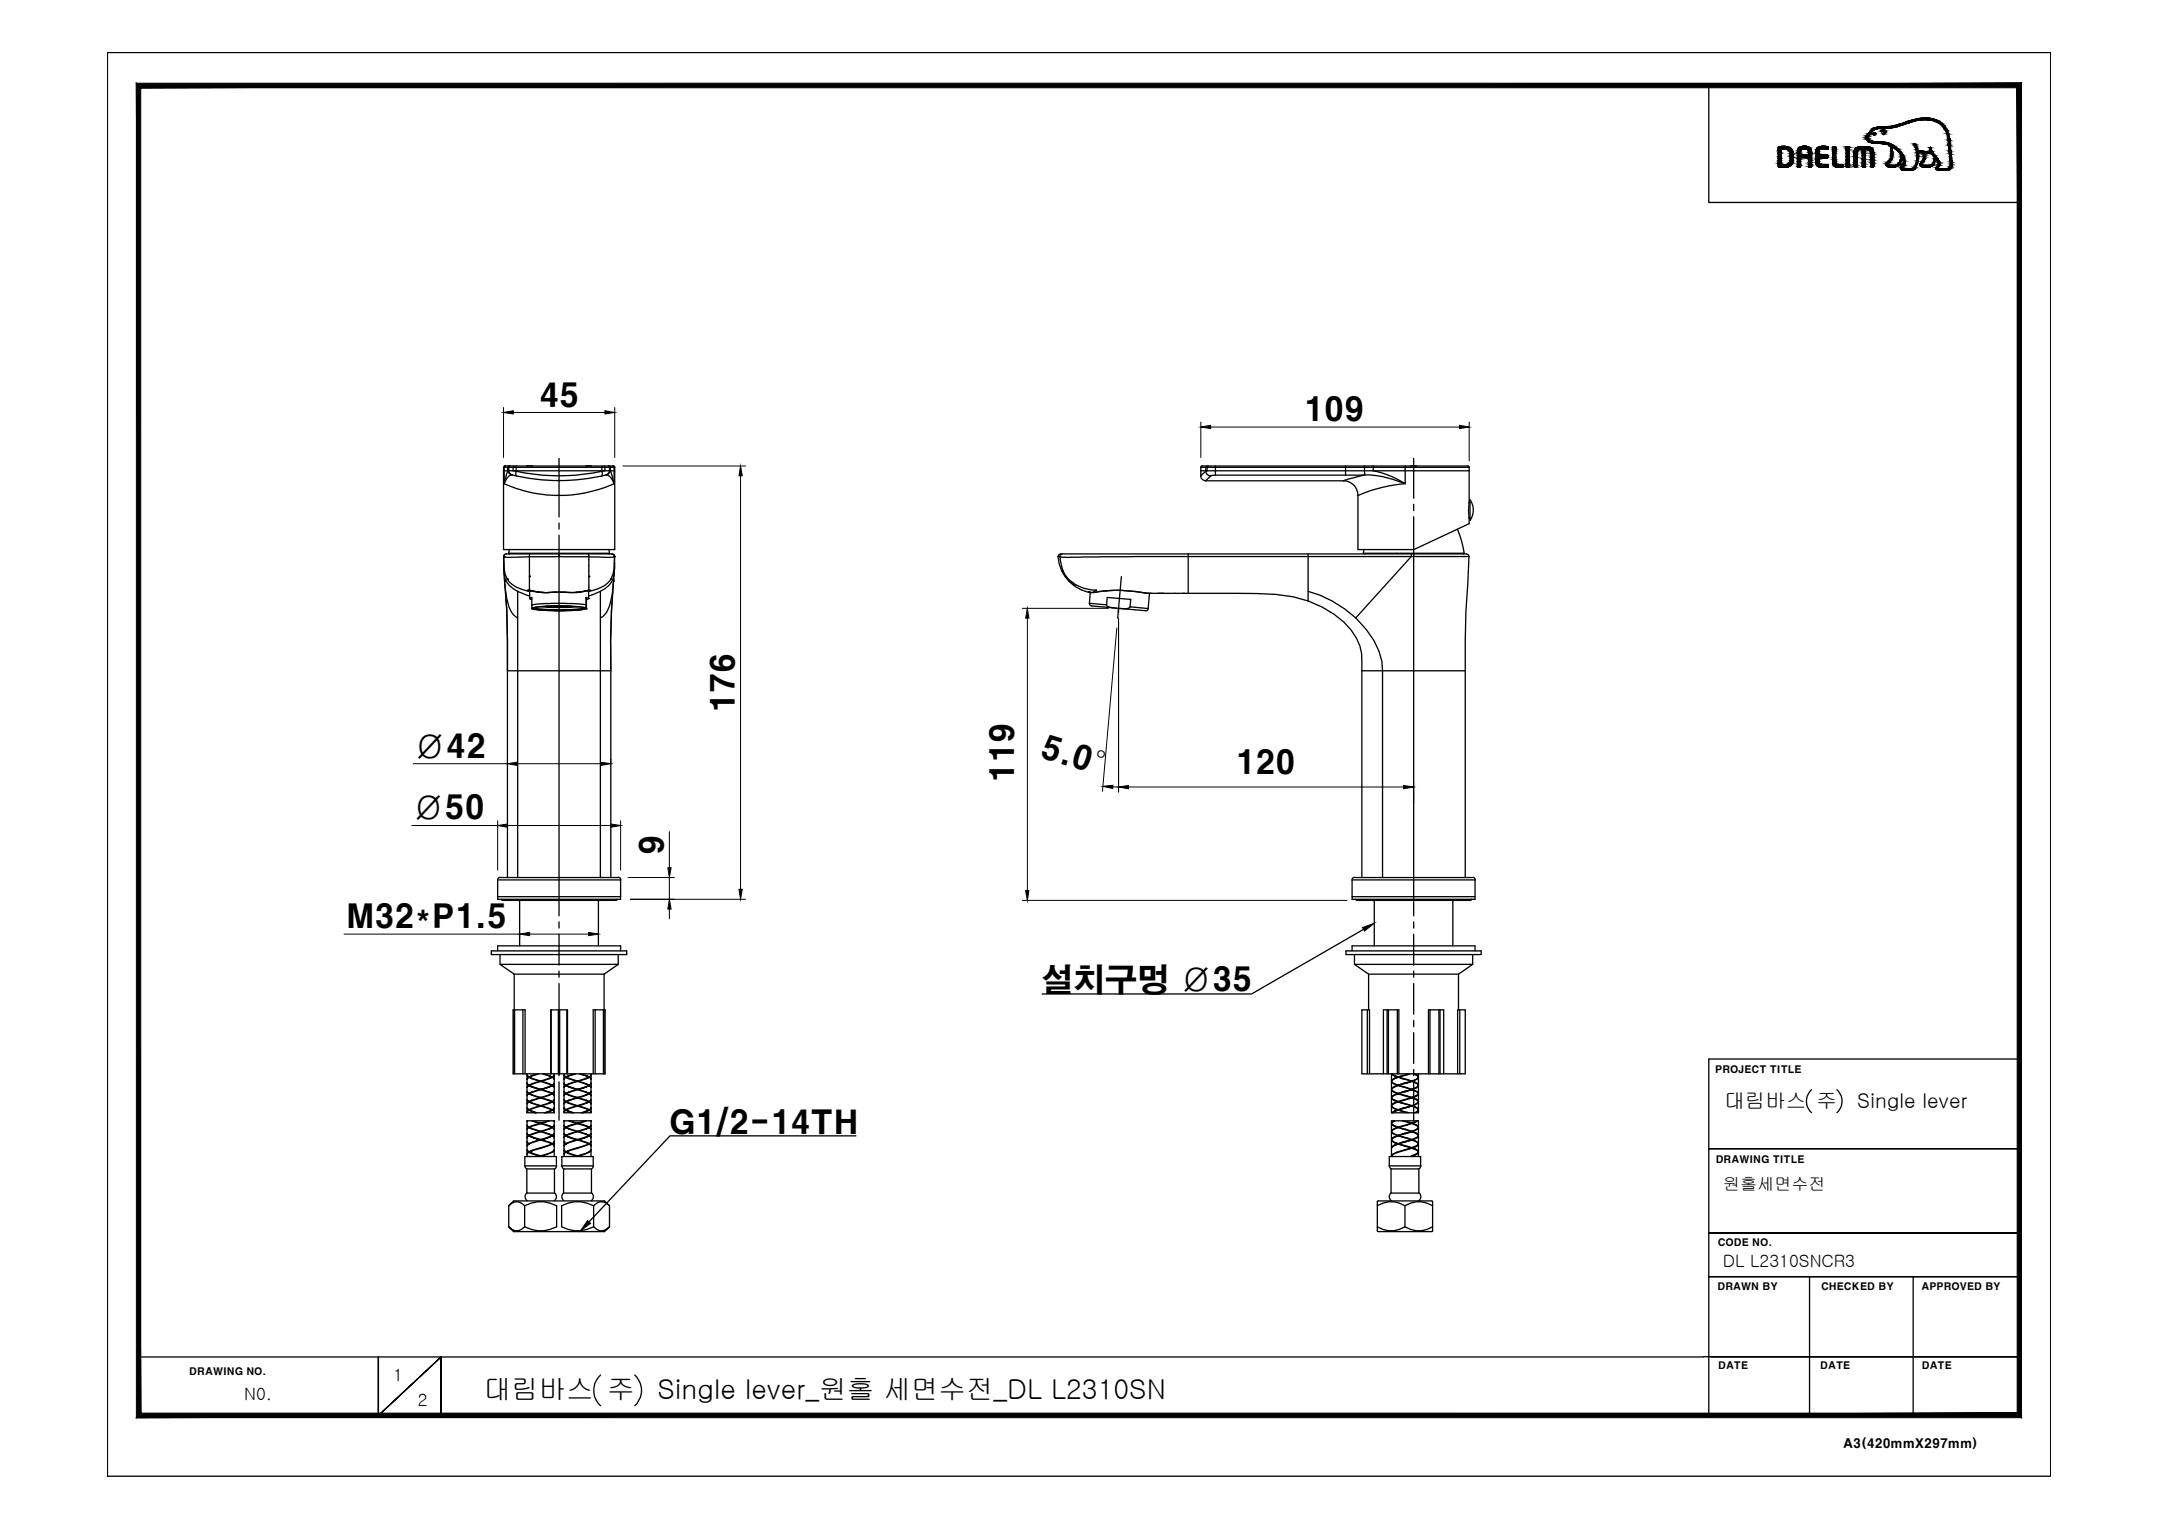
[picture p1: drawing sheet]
<svg xmlns="http://www.w3.org/2000/svg" width="420mm" height="297mm" viewBox="0 0 420 297" stroke-linecap="round" stroke-linejoin="round" font-family="sans-serif">
<defs><g id="words">
<g font-size="6.2">
<text x="104.8" y="79.2">45</text>
<text x="253.6" y="81.9">109</text>
<text x="142.9" y="138.8" transform="rotate(-90 142.9 138.8)">176</text>
<text x="80.5" y="147.4">Ø42</text>
<text x="202.1" y="147.2" transform="rotate(17 202.1 147.2)">5.0°</text>
<text x="197.3" y="152.3" transform="rotate(-90 197.3 152.3)">119</text>
<text x="240.3" y="150.6">120</text>
<text x="80.2" y="159.4">Ø50</text>
<text x="129.1" y="166.3" transform="rotate(-90 129.1 166.3)">9</text>
<text x="67.4" y="180.6">M32*P1.5</text>
<text x="202.5" y="192.8">설치구멍 Ø35</text>
<text x="130.1" y="220.5">G1/2-14TH</text>
</g>
<g font-size="5.3">
<text x="94.1" y="272.2">대림바스 주</text>
<text x="127.9" y="272.2">Single lever_원홀 세면수전_DL L2310SN</text>
</g>
<g font-size="4">
<text x="335.4" y="215.4">대림바스 주</text>
<text x="361.3" y="215.4">Single lever</text>
</g>
<g font-size="3.3">
<text x="335.2" y="231.5">원홀세면수전</text>
<text x="335.1" y="246.4">DL L2310SNCR3</text>
<text x="76.5" y="268.6">1</text>
<text x="47.5" y="272.3">N0.</text>
<text x="81.3" y="273.5">2</text>
</g>
<text font-size="2.5" x="358.5" y="281.6">A3(420mmX297mm)</text>
<g font-size="1.9">
<text x="333.7" y="208.6">PROJECT TITLE</text>
<text x="333.7" y="226.2">DRAWING TITLE</text>
<text x="334.1" y="242.4">CODE NO.</text>
<text x="334.1" y="251">DRAWN BY</text>
<text x="354.2" y="251">CHECKED BY</text>
<text x="373.8" y="251">APPROVED BY</text>
<text x="36.8" y="267.4">DRAWING NO.</text>
<text x="334.2" y="266.4">DATE</text>
<text x="354.1" y="266.4">DATE</text>
<text x="373.8" y="266.4">DATE</text>
</g>
</g></defs>
<!-- layer: 0 -->
<g fill="#000" stroke="#000" stroke-width=".19">
<path d="M97.9 80.2l2-.3v.6zM117.7 79.9l1.9 .3-1.9 .3zM144 90.6l.4 2h-.7zM233.6 83.1l1.9-.4v.7zM283.9 82.7l1.9 .4-1.9 .3zM199.8 118.3l.3 1.9h-.6zM98.7 148.6l1.9-.3v.6zM116.9 148.3l1.9 .3-1.9 .3zM214.5 153l2-.2-.1 .6zM217.6 153.1l1.9-.3v.6zM273 152.8l2 .3-2 .3zM96.8 160.6l1.9-.3v.6z"/>
<path d="M118.8 160.3l1.9 .3-1.9 .3zM130.2 174.9l.3 1.9h-.6zM129.9 168.8h.6l-.3 1.9zM143.7 173h.7l-.4 1.9zM199.5 173.2h.6l-.3 1.9zM101.1 181.7l1.9-.3v.6zM114.5 181.4l1.9 .3-1.9 .3zM265 180.4l2.3-.8-1.9 1.5zM114.3 237.4l.6 .6-2 1.4z"/>
<path d="M27.4 274.9l-.9 .9 365.9-.9zM26.5 275.8l365.9-.9 .8 .9zM392.4 17.1v257.8l.8 .9zM393.2 16.2v259.6l-.8-258.7zM27.4 17.1h365l.8-.9zM26.5 16.2h366.7l-365.8 .9zM26.5 16.2l.9 258.7v-257.8zM26.5 16.2l.9 258.7-.9 .9z"/>
</g>
<g fill="none" stroke="#000" stroke-width=".25">
<path d="M20.9 10.2h378v277h-378zM332.4 16.6v22.8h60.4M368.5 32.5h.1M97.9 90.9h21.7v16h-21.7zM97.9 91.6h21.7M98.1 94.1v-3.3l.1-.2h21.1l.2 .3v3.2M98.1 94.1a25 25 0 0 0 10.6 2.3M98.3 90.6l-.3 .3M99 90.6l-.3 .3v.7l-.6 2.5M99.1 90.6l-.2 .2v1l.3 .4 .4 .2M99.2 90.6l-.2 .1a1.21 1.21 0 0 0 .7 1.7M99.6 92.4a38.4 38.4 0 0 0 18.3 0"/>
<path d="M99.6 92.4a2.11 2.11 0 0 0-1.5 1.7M100 90.6l-.2 .3v.7a40.5 40.5 0 0 0 17.3 .1M100.5 90.6l-.2 1.7 .1 .3M102.5 90.6h1M108.7 93.5v2.9M114 90.6h1M117 90.6l.1 1.1M117.1 91.7v.9M117.5 90.6l.2 .2v.8l-.6 .1M117.9 92.4l.7 .3 .9 1.4M118.3 90.6l.2 .1a1.21 1.21 0 0 1-.7 1.7M118.3 90.6l.3 .3v.9l-.3 .4-.4 .2"/>
<path d="M118.5 90.6l.2 .2v.8l.8 2.5M119.3 90.6l.3 .3M119.5 94.1a26.8 26.8 0 0 1-10.8 2.3M233.6 92.6a.94 .94 0 0 0 .9 .9M233.6 91.6h52.2M233.6 90.9h52.2M233.6 90.9v1.7M233.8 90.6h51.7M233.9 90.6l-.3 .3M234.5 93.5h26.8M234.6 91.7l-1 .9M234.6 91.7l.2 .6 .7 .3"/>
<path d="M234.8 90.6l-.2 .2v.9M235.1 90.6l-.3 .2v.8l-.2 .1M235.5 92.6l-1 .9M236.4 92.4l-.9 .2M236.4 90.6v1.8M261.3 93.5a2.84 2.84 0 0 1 2.8 2.9M261.7 90.6v1.8M264.1 96.4v10.5h10.9l10.8-5-.1-2.7 .1-1.4M265.5 90.6v1.8M265.5 92.4l-4.2 1.1M265.5 92.4h-29.1M265.5 92.4a19.6 19.6 0 0 1 7.8 1.7"/>
<path d="M267.1 90.6v1l1.7 .4a18.8 18.8 0 0 1 4.5 2.1M273.3 94.1a29 29 0 0 0-9.2 2.3M273.4 90.6l-.1 3.5M274.5 90.6h.9M285.5 90.6l.3 .3M285.8 90.9v6.9M285.8 97.8h.1M285.9 97.3v3.9M286 97.2a3.5 3.5 0 0 1 0 4M98 108.3h.1M98 108.3v.8a6.4 6.4 0 0 0 1.1 4.8l1.6 1.1M98 109.9l.2 3.1"/>
<path d="M98 108.3a8.7 8.7 0 0 0 .7 4.4M98 108.2h.1M98.1 108.3h.1M98.1 107.9l-.1 .4M98.1 112.5l.5 6.4 .1 11.6M98.1 112.6a15.1 15.1 0 0 0 1.4 6.5l.4 .5 .8 .6M98.2 113h.1M98.4 116.5l.3 8.1v5.9M98.5 107.8h20.5M98.5 107.8h.1M98.5 107.8h-.3l-.2 .4M98.6 112.6l.1 .1"/>
<path d="M98.7 112.7h.1M98.7 112.7a6.3 6.3 0 0 0 4.3 2.3M99 107.6h19.5M99.1 106.9l-.1 .7 .1 .2M100.7 115l2.3 .9M100.7 115v55.7M102.7 114.8h.1M102.7 114.8l2.8 .4M103 112.2v2.6l2.4 .4M103 112.1h.1M103 112.2h.1M103 107.8v4.4"/>
<path d="M103 116.4l.4-.2 .1 2.2M103 116.4h.1M103 116.4l.4 .2M103 115l-.4-.2 2.8 .4M103 114.9v1.5M103.4 117.7a46.7 46.7 0 0 1 10.6 0M103.5 118.3a18.4 18.4 0 0 1 5.9-.4h1.5a8.4 8.4 0 0 1 3.1 .4 24.5 24.5 0 0 1-7.3 .5 7.9 7.9 0 0 1-3.2-.5zM103.5 118.4h.1M103.5 118.4a36.6 36.6 0 0 0 10.5 0M103.8 118.3h.1M103.8 118.3a32.3 32.3 0 0 1 9.1-.2l.8 .2v.1a33.6 33.6 0 0 1-9.7 .1zM104 118.2a27.7 27.7 0 0 0 8.5 .3l1.1-.3"/>
<path d="M105.3 118l1.7 .2 5.3-.2M105.4 115.2h3.3h-3.2M105.4 115.2h.1M105.5 115.2h.1M106.1 118h5M106.3 118h.1M106.5 118h.1M106.8 118h.1M106.8 118h-.3M106.8 118h.2M107 118h.1M107.1 118h.1"/>
<path d="M107.1 118h.5M107.3 117.9v.1M107.3 117.9l-.3 .1M107.3 117.9l.2 .1M107.5 118h.1M107.6 118h.1M107.6 117.9h2.3M107.6 118.1h.1M107.6 118.1h.3M107.8 117.9h.1M107.8 118h.1M107.8 118h-.2"/>
<path d="M107.8 118h.3M107.9 118v.1M107.9 118l-.3 .1M107.9 118l.2 .1M108 117.9h.1M108.1 118h.1M108.1 118.1h.1M108.1 117.9v.1M108.1 118.1h-.2M108.1 118h.5M108.3 117.9v.1M108.5 117.9h.1"/>
<path d="M108.5 117.9v.1M108.6 118h.1M108.6 118.1h.1M108.6 118.1h.5M108.7 107.8v7.4M108.7 115.2h3.3zM108.7 118.8v51.9M108.8 117.9h.1M108.8 118h.1M108.9 118v.1M108.9 118l-.3 .1M108.9 118l.2 .1"/>
<path d="M109 117.9h.1M109.1 117.9v.1M109.1 118.1h.1M109.3 117.9v.1M109.5 117.9v.1M109.6 118h-.5M109.6 118.1h.1M109.6 118.1h.5M109.8 117.9h.1M109.8 118h.1M109.9 118v.1M109.9 118l-.3 .1"/>
<path d="M109.9 118l.2 .1M110.1 118.1h.1M110.2 117.9l-.1 .1M110.3 117.9v.1M110.6 117.9v.1h-.5M110.9 118h.1M111.1 118h.1M112 115.2h.1M114 116.2v2.1M114 116.2l.5 .2M114 116.2l.1 .4M114 118.4h.1"/>
<path d="M114 118.3v.1M114.1 116.6l-.1 1.8M114.5 107.8v4.4M114.5 116.4l-.4 .2M114.5 116.4h.1M114.5 114.9v1.5M114.5 112.2v2.6l-2.5 .4 2.9-.4-.4 .2M114.5 112.2h.1M114.5 112.1h.1M114.8 114.8l-2.8 .4M116.8 115l-2.3 .9M116.8 115v55.7"/>
<path d="M118.4 106.9l.2 .7-.2 .2M118.8 112.7h.1M118.8 112.7a6.6 6.6 0 0 1-4.3 2.3M118.9 112.6l-.1 .1M119 118.3l-.2 6.3v5.9M119 107.8l.4 .1 .1 .3v1.3M119 107.8h.1M119 107.8l.5 .2v.2M119.1 116.5l-.3 8.1v5.9M119.3 113h.1M119.4 112.6a16.2 16.2 0 0 1-1.4 6.5l-.8 .8-.4 .3M119.4 112.5l-.5 5.8"/>
<path d="M119.5 109.5a6 6 0 0 1-1.1 4.4l-1.6 1.1M119.5 108.3a8.5 8.5 0 0 1-.7 4.4M119.5 109.6l-.2 3.4M119.5 108.3l-.1 .1h-1.1l-9.6-.1h-10.6M119.5 108.3h.1M119.5 108.2h.1M205.8 108.3a7.7 7.7 0 0 0 5.9 6.9M205.8 108.3h.3M205.8 108.3l.1-.3 .4-.2h79l.4 .2v.3M206.1 108.3l.1 .2a6.3 6.3 0 0 0 5.4 6.1l1.7 .2-.6 .4a28.4 28.4 0 0 1 10.7 .2h7M206.6 111a6.9 6.9 0 0 0 2.6 3M206.6 111h.1"/>
<path d="M206.6 107.8l-.3 .1-.2 .4M211.7 115.2h1M211.7 115.2h.1M211.8 115.2h.1M211.8 115.2h.9M211.9 115.2h.1M211.9 117.4l3.4 .3M211.9 117.3l.1 .3 .4 .3M212.1 115.2l-.2 2.2M212.3 117.9l10.5 .9M212.7 115.2a31.4 31.4 0 0 1 10.8 .2h.3M212.7 115.2h.1"/>
<path d="M215.3 117.7a1.44 1.44 0 0 0 1.4 .6h.5M215.3 117.7l.1-1.5 4.5 .4-.1 1.4M217.6 118.3v.8M219.8 118a1.65 1.65 0 0 1-1.8 .4l-.3-.1M219.8 118l3.5 .4M223.4 118.4l-.3 .4h-.3M223.6 115.4l-.3 3M225.2 115.4h1.1M230.1 115.4l14.3 .1 3.8 .1 3.3 .5 3 .8M231.1 107.8v7.6M254.5 107.8v9.1M254.5 115a22.3 22.3 0 0 1 9.2 5.2"/>
<path d="M254.5 116.9a17.6 17.6 0 0 1 9.3 7.2l.7 1.6 .4 1.5v3.3M265.2 107.6h19.6M265.3 106.9l-.1 .7 .2 .2M274.5 107.8v.5l-10.8 11.9M275 107.8v62.9M283.5 103l.9 2.6 .4 2M284.8 107.6l-.2 .2M285.7 108.3l-.6 10.7-.1 11.5M285.7 108.3h-64.7l-13.4 .1-1.5-.1M285.8 100.7h.1M98.7 130.5v40.2M98.7 130.5h20.1"/>
<path d="M118.8 130.5v40.2M263.7 120.2a16.1 16.1 0 0 1 5.1 8.5l.1 1.8v40.2M264.9 130.5h20.1M264.9 130.5v40.2M285 130.5v40.2M96.8 174.4h23.9M96.8 174.4v-3.2h23.9v3.2M96.8 174.4v.5h23.9v-.5M97.3 170.7h23M97.3 170.7l-.4 .2-.1 .2M97.5 174.9l.3 .2h22M101.1 175.1v8.9"/>
<path d="M116.4 175.1v8.9M120 174.9l-.2 .2M120.3 170.7h.2l.3 .4M263 171.2h23.9v3.2h-23.9zM263 174.4v.5h23.9v-.5M263.5 170.7h23M263.5 170.7l-.4 .2-.1 .2M263.7 174.9l.3 .2M267.3 175.1v8.9M282.6 175.1v8.9M286.2 174.9l-.2 .2h-22.1M286.5 170.7l.4 .2 .1 .2"/>
<path d="M95.6 185h26.3v.7h-26.3zM96.8 185v-1h23.9v1M97.3 185.7v1.9M100 196.4v12.5M100 189.5h17.5M100 189.5v6.9M100.1 196.4v12.5M101.7 196.4v12.5M107.2 196.4v12.5M108.6 196.4v12.5M108.9 196.4v12.5M110.3 196.4v12.5"/>
<path d="M115.8 196.4v12.5M117.4 196.4v12.5M117.5 189.5v19.4M120.3 187.6h-23l2.7 1.9M120.3 185.7v1.9M120.3 187.6l-2.8 1.9M261.8 185h26.3v.7h-26.3zM263 185v-1h23.9v1M263.5 187.6h23M263.5 187.6l2.7 1.9M263.5 185.7v1.9M265.2 180.8l-21.8 12.6h-40.7"/>
<path d="M266 196.4v12.5M266.2 189.5h17.5M266.2 189.5v6.9M269.8 196.4v12.5M270.1 196.4v12.5M271.8 196.4v12.5M278.2 196.4v12.5M279.9 196.4v12.5M280.1 196.4v12.5M283.7 189.5v6.9M284 196.4v12.5M286.5 185.7v1.9"/>
<path d="M286.5 187.6l-2.8 1.9M102.1 208.9v-12.5h-2.3v12.5h17.9v-12.5h-2.3v12.5M102.5 208.9a.49 .49 0 0 0 .4 .6M102.5 214l.3 .3M102.5 211.6l.1 .8 .3 .3M102.5 215.6l.3 .3M102.5 209.2l.3 .3M102.5 212.4l.3 .3M102.5 210.7l.3 .4M102.5 209.9h.1M102.5 213.1h.1M102.5 214.6l.1 .1"/>
<path d="M102.5 216.3h.1M102.5 211.5h.1M102.5 209.2v.7M102.5 210.7v.8M102.5 212.4v.7M102.5 214v.6M102.5 215.6v.7M102.5 218v.1M102.5 219.6l.1 .1M102.5 218.1h.1M102.5 218h5.3M102.6 218.9l-.1 .7"/>
<path d="M102.6 215.5l-.1 .1M102.6 210.7h-.1M102.6 212.3l-.1 .1M102.6 213.9l-.1 .1M102.6 209.1l-.1 .1M102.6 218l-.1 .1M102.6 219l.3 .3M102.6 218l-.1 .9 .3 .4M102.6 215.7l.3 .2M102.6 212.5l.3 .2M102.6 210.9l.3 .2M102.7 216.1l-.2 .4h5.3l-.2-.4"/>
<path d="M102.7 214.2l.2 .1M102.7 209.4l.2 .1M102.7 219.2l.2 .1M102.8 219.3l-.3 .3M102.8 215.9h.1M102.8 214.3h.1M102.8 211.1h.1M102.8 209.5l.1 .1M102.8 211.1l-.3 .4M102.8 209.5l-.3 .4M102.8 215.9l-.3 .4M102.8 212.7l-.3 .4"/>
<path d="M102.8 214.3l-.3 .3M102.8 219.3h.1M102.9 211.1h.1M102.9 215.9h.1M102.9 216h.1M102.9 214.3l2.1 .8M102.9 211.2h.1M102.9 209.6l2.1 .7M102.9 211.2l2.1 .7M102.9 212.8l2.1 .7M102.9 212.8l-.4 .4 .1 .8 .3 .3M102.9 211.2l-.4 .4"/>
<path d="M102.9 214.3l-.4 .5 .1 .8 .3 .3M102.9 209.6l-.4 .4 .1 .8 .3 .3M102.9 209.5h.1M102.9 214.3h.1M102.9 219.3h.1M102.9 219.3l-.4 .5 .1 .9 .2 .2M102.9 214.3l.6 .3M102.9 212.7h.1M102.9 216l.5 .2M102.9 211.1l-.2 .2M102.9 216l-.2 .1M102.9 219.3l.6 .3"/>
<path d="M102.9 212.7h-.1M102.9 209.6l.6 .2M103 215.9l1.5 .6M103 212.7l2.2 .8M103 211.1l3.9 1.3M103 211.1l-.1 .1M103 215.9l-.1 .1M103 212.7l-.1 .1M103 211.1h.1M103 215.9h.1M103.2 215.8l-.5 .2M103.2 211l-.3 .1"/>
<path d="M103.4 219.6l1.6 .5M103.4 218l1.6 .5M103.4 209.3l-.5 .2M103.4 214.1l-.5 .2M103.4 219l-.5 .3M103.5 212.4l-.6 .3M103.7 218l1.5 .5M104.2 216.5l-.8-.3 .8 .3M104.5 208.9l-1.6 .6M104.8 208.9l-1.8 .6 2.2 .8M105 215.1h.1M105 213.5h.1"/>
<path d="M105 210.3h.1M105 211.9h.1M105 210.3l-2.1 .8M105 211.9l-2.1 .8M105 215.1l-2.1 .8M105 213.5l-2.1 .8M105 218.5h.1M105.1 211.9h.1M105.2 213.6l2.1 .7-2.1 .8M105.2 215.2l2.1 .7M105.2 213.6l-2.2 .7 2.2 .8M105.2 212l2.1 .7"/>
<path d="M105.2 210.4l2.1 .7M105.2 211.9h.1M105.2 213.5h.1M105.2 210.4l-2.2 .7M105.2 215.2l-2.2 .7M105.2 212l-2.2 .7M105.2 210.3h-.2M105.2 215.1h-.2M105.2 218.6l-2.2 .7 2.2 .8M105.2 218.5l-1.8 .5M105.2 218.6l2.1 .7-2.1 .8M105.2 218.5h.1"/>
<path d="M105.2 211.9v.1M105.2 213.5v.1M105.2 215.1v.1M105.2 218.5v.1M105.2 213.5h-.2M105.2 211.9h-.2M105.3 213.5h.1M105.3 215.1h.1M105.3 215.1l2.1 .8M105.3 211.9h.1M105.3 210.3h.1M105.3 210.3l2.1 .8"/>
<path d="M105.3 213.5l2.1 .8M105.3 211.9l1.6-.5zM105.3 218.5l2.1 .8M105.3 218.5h.1M105.3 210.3l-.1 .1M105.3 215.1l-.1 .1M105.5 208.9l1.8 .6M105.8 208.9l1.6 .6M106.2 216.5l1.2-.5zM106.6 218l-1.4 .5M106.8 214.1l.6 .2M106.8 219l.6 .3"/>
<path d="M106.9 218l-1.6 .5M106.9 219.6l-1.7 .5M106.9 212.4l.5 .3M106.9 209.3l.4 .2M107.1 211l.3 .1M107.1 208.9v-12.5h3.3v12.5M107.2 215.8l.2 .1M107.3 215.9h.1M107.3 211.1l.1 .1M107.3 211.1l-2.1 .8M107.3 209.5l-2.1 .8M107.3 215.9l-1.4 .6"/>
<path d="M107.3 212.7l-2.1 .8M107.3 215.9l.1 .1M107.3 214.3h.1M107.3 212.7l.1 .1M107.3 219.3h.1M107.4 219.3h.1M107.4 214.3h.1M107.4 214.3l-.6 .3M107.4 216h.1M107.4 215.9h.1M107.4 211.2h.1M107.4 211.1h.1"/>
<path d="M107.4 212.7h.1M107.4 209.5h.1M107.4 212.8l.4 .4v1.4M107.4 211.2l.4 .4M107.4 214.3l.4 .5v.8l-.4 .3M107.4 211.2l-.5 .2 .5-.2M107.4 212.8l-2.1 .7M107.4 209.6l-2.1 .7M107.4 214.3l-2.1 .8M107.4 219.3l.4 .5v.8l-.4 .3M107.4 209.5l-.6 .3M107.4 216l.2 .1"/>
<path d="M107.4 209.6l.4 .3M107.4 211.1l.2 .2M107.4 215.9l.2 .1M107.4 219.3l-.6 .3M107.5 215.9h.1M107.5 211.1h.1M107.5 212.7h.1M107.5 209.5l-.2 .1M107.5 214.3l.3 .3M107.5 212.7l.3 .4M107.5 215.9l.3 .4M107.5 209.5l.3 .4"/>
<path d="M107.5 211.1l.3 .4M107.5 219.3l.3 .3M107.6 209.4l-.2 .1M107.6 214.2l-.2 .1M107.6 219.2l-.2 .1M107.7 210.9l-.2 .2M107.7 215.7l-.2 .2M107.7 212.5l-.2 .2M107.8 209.9v.8l-.4 .4M107.8 218.9v.7M107.8 210.7h.1M107.8 212.3v.1"/>
<path d="M107.8 215.5v.1M107.8 219l-.4 .3M107.8 208.9v1M107.8 210.7v.8M107.8 211.6v.8l-.4 .3M107.8 212.4v.7M107.8 215.6v.7M107.8 218v.1M107.8 218.1v1l-.3 .2M107.8 209.2l-.3 .3M107.8 210.7l-.3 .4M107.8 212.4l-.3 .3"/>
<path d="M107.8 215.6l-.3 .3M107.8 214l-.3 .3M107.8 209.1l-.4 .4M107.8 211.5h.1M107.8 213.9l-.4 .4M107.8 216.3h.1M107.8 213.1h.1M107.8 214.6v.1M107.8 209.9h.1M107.8 218.1h.1M107.8 219.6v.1M109.7 213.9l.4 .4"/>
<path d="M109.7 209.1l.4 .4M109.7 208.9v2.6l.3-.4h.2M109.7 212.3l.4 .4M109.7 215.4l.4 .5M109.7 214l.3 .3M109.7 209.2l.3 .3M109.7 211.6v4.7M109.7 210.7l.1 .2M109.7 218.9l.4 .4M109.7 212.4l.1 .1M109.7 215.6l.1 .1M109.7 219l.3 .3"/>
<path d="M109.8 210.9l.3 .2M109.8 215.7l.2 .2M109.8 210.8l.3 .3M109.8 212.5l.2 .2M109.8 212.5l.3 .2M109.8 215.7v.1M109.8 210.9v.1M109.8 218l-.1 .2M109.9 209.4l.2 .1M109.9 214.2l.2 .1M109.9 219.2l.2 .1M110 212.7h.1"/>
<path d="M110 209.5l.1 .1M110 219.3l-.3 .4v-1.7h5.3v1.7M110 212.7l-.3 .4M110 214.3l-.3 .3M110 209.5l-.3 .4M110 219.3h.1M110 215.9l-.3 .4M110.1 214.3l2.1 .8M110.1 212.8l2.1 .7M110.1 209.6l2.1 .7M110.1 211.2l2.1 .7M110.1 211.2l-.4 .4"/>
<path d="M110.1 209.6l-.4 .4M110.1 212.8l-.4 .4M110.1 214.3l-.4 .5M110.1 212.7h.1M110.1 215.9h-.1M110.1 219.3h.1M110.1 219.3l-.4 .5v2.3l.3 .4M110.1 219.3l2.1 .8M110.1 214.3h-.1M110.1 214.3l.5 .3M110.1 211.1h.1M110.1 209.5h.1"/>
<path d="M110.1 216l.5 .2M110.1 211.1l-.2 .2M110.1 215.9l-.2 .1M110.1 216l-.2 .1M110.1 219.3l.5 .3M110.1 214.3l2.2 .8M110.1 215.9l1.6 .6M110.1 211.1l4 1.3M110.1 209.5l2.2 .8M110.1 215.9v.1M110.1 215.9h.1M110.1 209.6l.5 .2"/>
<path d="M110.2 212.7l-.1 .1M110.3 211l-.2 .1M110.3 215.8l-.2 .1M110.6 211.4l1.6 .5M110.6 218l1.6 .5M110.6 216.2l.8 .3M110.6 209.3l-.5 .2M110.6 212.4l-.5 .3M110.6 214.1l-.5 .2M110.6 219l-.5 .3M110.9 218l1.4 .5M111.7 208.9l-1.6 .6"/>
<path d="M112 208.9l-1.9 .6M112.2 215.1h.1M112.2 213.5h.1M112.2 210.3h.1M112.2 211.9h.1M112.2 210.3l-2.1 .8M112.2 215.1l-2.1 .8M112.2 213.5l-2.1 .8M112.2 218.5h.1M112.3 211.9h.1M112.3 213.6l2.2 .7M112.3 212l-2.2 .7 2.2 .8"/>
<path d="M112.3 212l2.2 .7-2.2 .8M112.3 215.2l2.2 .7-1.5 .6M112.3 210.4l2.2 .7-2.1 .8M112.3 213.5h.1M112.3 210.4l-2.2 .7M112.3 210.3h-.1M112.3 215.2l-2.2 .7M112.3 213.6l-2.2 .7M112.3 215.1h-.1M112.3 218.6l-2.2 .7 2.2 .8M112.3 218.5l-2.2 .8M112.3 218.5h.1"/>
<path d="M112.3 218.6l2.2 .7M112.3 211.9v.1M112.3 213.5v.1M112.3 215.1v.1M112.3 218.5v.1M112.3 213.5h-.1M112.4 211.9l-2.3 .8M112.4 218.5l2.2 .8M112.4 213.5h.1M112.5 213.5h.1M112.5 215.1h.1M112.5 211.9h.1"/>
<path d="M112.5 210.3h.1M112.5 215.1l2.1 .8M112.5 213.5l2.1 .8M112.5 210.3l2.1 .8M112.5 218.5h.1M112.5 210.3l-.2 .1M112.5 215.1l-.2 .1M112.7 208.9l1.8 .6M113 208.9l1.6 .6M113.8 218l-1.5 .5M114 212.4l.6 .3M114 214.1l.5 .2"/>
<path d="M114 219l.5 .3M114.1 218l-1.6 .5M114.1 209.3l.4 .2M114.1 216.2l-.8 .3M114.3 215.8l.3 .1M114.3 211l.3 .1M114.5 215.9l.1 .1M114.5 212.7l.1 .1M114.5 211.1l.1 .1M114.5 214.3h.1M114.5 209.6h.1M114.5 209.5l-2.2 .8"/>
<path d="M114.5 214.3l-2.2 .8M114.5 219.3l-2.2 .8M114.5 219.3h.1M114.5 209.6l-.5 .2M114.5 214.3l-.5 .3M114.5 219.3l-.5 .3M114.6 216h.1M114.6 211.2h.1M114.6 212.7h.1M114.6 215.9h.1M114.6 212.8l.4 .4M114.6 211.2l.4 .4"/>
<path d="M114.6 216l.2 .1 .2 .4h-5.3l.2-.4M114.6 209.6l-2.1 .7M114.6 212.8l-2.1 .7M114.6 214.3l-2.1 .8M114.6 211.2l-2.1 .7 1.6-.5M114.6 219.3l-2.3 .8M114.6 219.3h.1M114.6 214.3h.1M114.6 209.5h.1M114.6 214.3l.4 .5M114.6 209.6l.4 .4v1.5M114.6 215.9l.2 .1"/>
<path d="M114.6 211.1l.2 .2M114.6 219.3l.4 .5v5.2M114.6 216l-.6 .2M114.7 215.9l.3 .3M114.7 212.7h.1M114.7 211.1l-.1 .1M114.7 209.5l-.2 .1M114.7 214.3l.3 .3M114.7 212.7l.3 .3M114.7 209.5l.3 .3M114.7 211.1l.3 .2M114.7 219.3l.3 .3"/>
<path d="M114.8 209.4l-.2 .1M114.8 214.2l-.2 .1M114.8 219.2l-.2 .1M114.8 219.2l-.1 .1M114.9 210.9l-.2 .2M114.9 212.5l-.2 .2M114.9 218l.1 .2M115 210.7l-.4 .4M115 215.4l-.4 .5M115 208.9v1M115 211.6v4.7M115 209.1l-.4 .4"/>
<path d="M115 212.3l-.4 .4M115 213.9l-.4 .4M115 210.9l-.3 .2M115 212.5l-.3 .2M115 215.7l-.3 .2M115 209.3l-.3 .2M115 214.1l-.3 .2M115 218.9l-.4 .4M115 219.1l-.2 .1M266.4 208.9v-12.5h-1.5v12.5h20.1v-12.5h-1.5v12.5M269.1 208.9v-12.5h3v12.5M270.7 215.1l.6 .5 .7 .3"/>
<path d="M270.7 212l.1 .2 1.1 .5M270.7 210.4l.1 .2 1.1 .5-1.1 .5-.1 .3zM270.7 208.9v1.4l.1-.3 1.1-.5M270.7 212v1.5l.1-.3 1.1-.5M270.7 208.9l.1 .2 1.1 .4M270.8 208.9l1.2 .6M270.8 211.6l-.1 .2M270.9 212.2l1 .5M270.9 213.8l1.1 .5M270.9 209.1l1.1 .5M270.9 218.8l.4 .3M271.1 218l-.4 .5v-.5h5.2v1.3l-.1-.3-1.1-.5"/>
<path d="M271.2 216.2l-.4 .3M271.2 216.2l.7-.3-.7 .3M271.2 218l-.3 .2M271.3 218l-.6 .5 .6 .5 .7 .3M271.9 215.9h.1M271.9 211.1h.1M271.9 212.7h.1M271.9 215.9l.1 .1M271.9 211.1l.1 .1M271.9 214.3h.1M271.9 215.9l-1.1-.5-.1-.2v1.3h5.2v-.5l-.1 .2-.4 .3M271.9 209.5h.1"/>
<path d="M271.9 214.3l-1.1-.5-.1-.2v1.5M271.9 214.3l-1.1 .5-.1 .3M271.9 209.5l.1 .1M271.9 209.5l-1 .5M271.9 214.3l-1 .5M271.9 219.3l-1 .5M271.9 219.3h.1M271.9 219.3l-1.1 .5-.1 .3v-1.5l.1 .2 1.2 .5M272 216h.1M272 215.9h.1M272 211.2h.1M272 211.1h.1"/>
<path d="M272 214.3l2.5 .8-2.5 .8M272 216l1.7 .5M272 209.6l2.5 .7-2.5 .8M272 212.8l2.5 .7-2.5 .8M272 211.2l2.5 .7M272 212.8l-.7 .2-.6 .5 .2 .3 1.1 .5M272 211.2l-.7 .2-.6 .5 .1 .3 1.2 .5M272 209.6l-.7 .2-.6 .5 .1 .3 1.2 .5M272 214.3l-.7 .3-.6 .5M272 216l-1.1 .5M272 219.3l-1.2 .6-.1 .2 .6 .5 .7 .3M272 219.3l2.5 .8"/>
<path d="M272 214.3h.1M272 212.8h.1M272 212.7h.1M272 209.6h.1M272 209.5h.1M272 219.3h.1M272.1 214.3l2.5 .8M272.1 209.5l1.7 .5a1.45 1.45 0 0 0 2.1-.5M272.8 218l1.7 .5-2.5 .8M273.1 218l1.5 .5M273.2 210.7l-1.2 .4M273.2 215.4l-1.2 .5"/>
<path d="M273.3 212.3l-1.3 .4M273.7 215.4l-1.6 .5 1.9 .6M273.8 215.4l.8-.2zM273.8 215.4l-.6 .2M273.9 208.9l-1.9 .6M274.3 208.9l-2.2 .6M274.4 215.1l.2 .1M274.4 210.3l.2 .1M274.4 211.9h.1M274.5 211.9l.1 .1M274.5 211.9l-2.5 .8M274.5 213.5l.1 .1"/>
<path d="M274.6 215.2h.1M274.6 215.2l1.1 .5 .2 .2-.8 .6M274.6 213.5h.1M274.6 215.1h.1M274.6 210.4h.1M274.6 210.4l-1.4 .4M274.6 218.5h.1M274.6 212h.1M274.6 211.9h.1M274.6 212l-2.5 .7 2.5 .8M274.6 210.4l-2.5 .7 2.5 .8M274.6 210.4l1.1 .5 .2 .2"/>
<path d="M274.6 212l1.1 .5 .2 .2-.2 .3-1.1 .5M274.6 213.6l1.1 .5 .2 .2-.6 .5-.7 .3M274.6 213.6l-2.5 .7M274.6 218.5l-2.5 .8 2.5 .8M274.6 218.5l1.1 .5 .2 .3-.6 .5-.7 .3M274.6 213.5l1.1 .5M274.6 215.1v.1M274.6 212l-1.3 .4M274.6 215.1l1.2 .6M274.7 218.5l1 .5M274.7 218.5h.1M274.7 215.1h.1"/>
<path d="M274.7 211.9h.1M274.7 210.3h.1M274.7 210.3h-.1l1.1 .5M274.7 213.5l1.1-.5 .1-.2v1.5l-.5-.5zM274.7 215.1l1.1-.5 .1-.3v1.6l-.1-.3zM274.7 210.3l1.1 .5 .1 .2M274.9 208.9l.8 .4 .2 .2M275.1 208.9l.6 .3M275.2 208.9l.6 .3 .1 .3v-.6M275.6 218l-1 .5M275.7 218l-1 .5M275.7 213l-1 .5"/>
<path d="M275.8 211.2l-.1 .2-1 .5M275.8 216l-.1 .2M275.9 211.1l-.6 .5-.7 .3M275.9 211.2v1.5l-.1-.3-1.1-.5M275.9 209.6v1.5M275.9 209.6l-.1 .2-1.1 .5M275.9 211.2l-.1 .2-1.1 .5M277.9 208.9v-12.5h2.9v12.5M352.4 212a3 3 0 0 0 0 4.4M357.3 212a3 3 0 0 1 0 4.4M392.8 206h-60.4v69.7M99 234.5a1.91 1.91 0 0 1 3.1 0v4.1"/>
<path d="M99 234.5v4.1M99 234.5l.9-.9h17.7l1 .9M102.1 238.6a1.92 1.92 0 0 1-3.1 0l.9 1h17.7l1-1a1.92 1.92 0 0 1-3.1 0M102.1 234.5a6.5 6.5 0 0 1 6.2 0v4.1a6.5 6.5 0 0 1-6.2 0M102.1 226.8l.4 .6M102.1 225h6.1v1.8h-6.1zM102.5 227.4h5.4v4.7h-5.4zM102.5 232a.95 .95 0 0 0 0 1.6M102.5 222.1v.8M102.5 222.1h.1M102.5 224.4l.1 .1M102.5 222.9h.1"/>
<path d="M102.5 221.2l.1 .1M102.5 222.1l.3 .4M102.6 220.5l-.1 .7M102.6 223.7l-.1 .7M102.6 223.8l.1 .1M102.6 220.6l.3 .3M102.6 220.7l.3 .2M102.7 222.3l.2 .2M102.7 223.9l.2 .1M102.7 224l.2 .1M102.8 220.9l-.3 .3M102.8 222.5l-.3 .4"/>
<path d="M102.8 224.1l-.3 .3M102.8 224.1h.1M102.8 222.5h.1M102.8 220.9h.1M102.9 220.9h.1M102.9 221l-.4 .3v.8l.4 .4M102.9 224.1h.1M102.9 224.1l2.3 .8M102.9 221l2.1 .7zM102.9 221h.1M102.9 224.1l-.3 .3-.1 .6M102.9 222.5h.1"/>
<path d="M102.9 224h.1M102.9 224v.1M102.9 224.1l.6 .3M103 220.9l-.1 .1M103 220.9h.1M103 220.9l2.2 .8M103.2 220.7l-.5 .3M103.2 222.3l-.3 .2M103.5 223.8l-.6 .3M105 221.7h.1M105 220.1h.1M105.1 221.7h.1"/>
<path d="M105.2 220.1l-2.2 .8M105.2 220.1l-2.3 .8M105.2 221.8l-.9 .2a2.62 2.62 0 0 0-1.8 .9l.1 1 .2 .2M105.2 221.7l-2.3 .8M105.2 221.7h.1M105.2 221.7l1.7 .5M105.2 221.8l2.1 .7M105.2 220.1l2.1 .8M105.2 221.7v.1M105.2 224.8v.1M105.3 221.7l1.6-.5zM105.3 221.7h.1"/>
<path d="M105.3 220.1l2.1 .8M105.3 220.1h.1M106.9 222.2l.5 .3M107.1 220.7l.3 .2M107.3 220.9l-2.1 .8M107.3 222.5l-4.4 1.5M107.3 222.5l.1 .1M107.3 220.9h.1M107.3 220.9l.1 .1M107.4 221l-.5 .2 .5-.2M107.4 222.6l-4.4 1.5 2.2 .7M107.4 222.6l.4 .3v2.1"/>
<path d="M107.4 222.5h.1M107.4 220.9h.1M107.4 221h.1M107.4 221l.4 .2M107.4 220.9l.2 .1M107.5 222.5h.1M107.5 220.9h.1M107.5 220.9l.3 .4M107.5 222.5l.3 .4M107.6 223.9l-.2 .2M107.7 220.7l-.2 .2M107.7 222.3l-.2 .2"/>
<path d="M107.8 222.1h.1M107.8 220.5h.1M107.8 223.7a2.62 2.62 0 0 1-1.8 .9l-.8 .2M107.8 223.7a4 4 0 0 1-2.6 1.2M107.8 220.5v1.6l-.4 .4M107.8 222.1v.8M107.8 220.5l-.3 .4M107.8 222.1l-.3 .4M107.8 222.9h.1M107.9 232a.95 .95 0 0 1-.1 1.6M108.3 226.8l-.4 .6M109.3 226.8l.4 .6"/>
<path d="M109.3 225h6.1v1.8h-6.1zM109.6 227.4h5.4v4.7h-5.4zM109.6 232a.95 .95 0 0 0 .1 1.6M109.7 222.1h.1M109.7 220.5l.1 .2M109.7 222.1v2.4M109.7 223.7l.2 .2M109.7 223.7l.3 .4M109.7 220.4l.4 .5M109.8 222.2l.3 .3M109.8 220.7l.2 .2M109.9 223.9l.2 .1"/>
<path d="M109.9 222.3l.2 .2M109.9 224l.2 .1M110 220.9l-.3 .3M110 222.5l-.3 .4M110 224.1l-.3 .3M110 224.1h.1M110 222.5h.1M110 220.9h.1M110.1 220.9h-.1M110.1 224v.1M110.1 221l-.4 .3M110.1 224.1l2.2 .8"/>
<path d="M110.1 221l.5 .2-.5-.2M110.1 224.1l-.3 .3-.1 .6M110.1 222.5h.1M110.1 224.1h.1M110.1 220.9l-.2 .1M110.1 221h.1M110.1 224.1l2.2 .7M110.1 224.1l.6 .3M110.2 220.9l-.1 .1M110.3 222.3l-.2 .2M110.3 220.7l-.2 .2M110.6 221.2l1.6 .5z"/>
<path d="M110.6 223.8l-.5 .3M112.2 221.7h.1M112.2 220.1h.1M112.3 221.7h.1M112.3 220.1l-2.2 .8 2.3 .8M112.3 220.1l-2.2 .8M112.3 221.7l-2.2 .8M112.3 220.1l2.2 .8-2.2 .8M112.3 221.8l-.8 .2a2.62 2.62 0 0 0-1.8 .9M112.3 221.8l2.2 .7-4.4 1.5M112.3 221.7v.1M112.3 224.8v.1"/>
<path d="M112.4 221.7l1.7 .5M112.5 221.7l1.6-.5zM112.5 221.7h.1M112.5 220.1h.1M112.5 220.1l2.1 .8M114 222.2l.6 .3M114.3 220.7l.3 .2M114.5 222.5l.1 .1M114.5 220.9l.1 .1M114.6 221l-.5 .2 .5-.2M114.6 222.5h.1M114.6 221h.1"/>
<path d="M114.6 220.9h.1M114.6 222.6l-4.5 1.5M114.6 222.6l.4 .3M114.6 221l.4 .3M114.6 220.9l.2 .1M114.7 222.5l.3 .2M114.7 220.9h.1M114.7 220.9l.3 .2M114.8 223.9l-.3 .2M114.9 220.7l-.2 .2M115 223.7a2.62 2.62 0 0 1-1.9 .9l-.8 .2M115 223.7a2.84 2.84 0 0 1-1.9 1l-.8 .2"/>
<path d="M115 220.4l-.4 .5M115 220.7l-.3 .2M115 222.3l-.3 .2M115 222.1l-.4 .4M115.1 232a.95 .95 0 0 1-.1 1.6M115.4 226.8l-.3 .6M115.5 234.5a6.5 6.5 0 0 0-6.3 0v4.1a6.5 6.5 0 0 0 6.3 0M115.5 234.5a1.91 1.91 0 0 1 3.1 0M115.5 234.5v4.1M118.6 234.5v4.1M166.5 221h-36.2l-15.7 16.7M267.9 238.6a5 5 0 0 0 5.4 0"/>
<path d="M267.9 234.5a5 5 0 0 1 5.4 0 5 5 0 0 1 5.4 0M267.9 233.7l.1-.1h10.5l.2 .1v5.8l-.2 .1h-10.5l-.1-.1zM270.2 226.8l.4 .6M270.2 225h6.1v1.8h-6.1zM270.6 227.4h5.4v4.7h-5.4zM270.6 232a.95 .95 0 0 0 0 1.6M270.7 221.8v1.5l.5-.5 .7-.3M270.7 220.1l.1 .3 1.1 .5-1.1 .5-.1 .3zM270.7 221.8l.1 .2 1.1 .5M270.8 223.1l1.2-.5 2.5 .7-2 .6a2.84 2.84 0 0 0-1.8 .9v-1.4zM270.9 222l1.1 .6M271.9 220.9l-1.1 .5-.1 .2"/>
<path d="M271.9 222.5l-1 .5M271.9 220.9h.1M271.9 222.5h.1M271.9 220.9l.1 .1M272 221l2.5 .7-2.5 .8M272 221l-.7 .2-.6 .5 .6 .5 .7 .3M272 221h.1M272 220.9h.1M272 222.5h.1M272 222.6h.1M273.2 220.4l-1.2 .5M273.3 238.6a5 5 0 0 0 5.4 0"/>
<path d="M273.3 234.5v4.1M273.3 222.1l-1.3 .4M274.4 221.7l.2 .1M274.4 220.1h.1M274.5 220.1l-2.5 .8M274.5 220.1h.1M274.6 220.1l-1.4 .5M274.6 223.4h.1M274.6 223.2h.1M274.6 224.9h.1M274.6 220.1h.1M274.6 220.1l-2.5 .8 2.5 .8"/>
<path d="M274.6 221.8l-2.5 .7 2.5 .7M274.6 223.4l-2.2 .6a2.41 2.41 0 0 0-1.7 1M274.6 220.1l1.1 .6 .2 .2-.2 .3-1.1 .5M274.6 221.8l1.1 .5 .2 .2-.2 .2-1.1 .5M274.6 221.8h.1M274.6 221.7h.1M274.6 223.4l.7 .2 .6 .5-.2 .2-1.1 .6M274.6 223.3h.1M274.6 221.8l-.8 .2M274.6 223.3l1.1 .5M274.6 220.1l1.2 .6M274.7 223.3h.1"/>
<path d="M274.7 220.1h.1M274.7 221.7h.1M274.7 223.3l1.1 .5 .1 .2M274.7 220.1l1.1-.5 .1-.3v1.5l-.1-.2zM274.7 221.7l1.1-.5 .1-.2v1.4l-.1-.2zM274.7 223.3l1.1-.5 .1-.2v2.4M275.5 224.5l-.4 .2M275.7 222.8l-1 .5M275.8 221l-.1 .2-1 .5M275.9 224.1a1.57 1.57 0 0 1-1.3 .8M276 232a.95 .95 0 0 1 0 1.6M276.4 226.8l-.4 .6"/>
<path d="M332.4 223.4h60.4h-60.4M332.4 239.9h60.4h-60.4M332.4 248.3h60.4h-60.4M352 248.3v27M372.1 248.3v27M27 264h304.4M73.6 264v11.4l12.2-11.4-12.2 11.4zM85.8 275.4v-11.4v11.4M116.8 267.5a4 4 0 0 0 0 5.9M123.5 267.5a4 4 0 0 1 0 5.9M331.4 263.9h61.4h-59.9M341 275.3h51.8"/>
</g>
<!-- layer: DEFAULT_1 -->
<g fill="none" stroke="#000" stroke-width=".25">
<path d="M108.7 89.2v4.3M108.7 96.4v4.2M275 89.2v7.7M275 98.1v1.2M108.7 101.7v1.2M108.7 104.1v4.2M108.7 115.2v3.6M218.1 112.2l-.7 8M275 100.5v7.8M108.7 170.7v7.5M108.7 179.3v1.2M275 170.7v7.5"/>
<path d="M275 179.3v1.2M108.7 181.8v5.9M108.7 188.9v1.2M108.7 191.3v6M108.7 198.5v1.2M275 181.8v5.9M275 188.9v1.2M275 191.3v6M275 198.5v1.2M108.7 200.9v6M108.7 208v1.3M108.7 210.5v7.4"/>
<path d="M275 200.9v6M275 208v1.3M275 210.5v7.4"/>
</g>
<!-- layer: 0 -->
<g fill="none" stroke="#000" stroke-width=".19">
<path d="M97.9 79.3v9.7M119.6 79.3v9.7M99.9 80.2h17.8M121.2 90.6h23.8M144 92.6v80.4M233.6 82.1v6.9M235.5 83.1h48.4M285.8 82.1v7.6M198.9 118.3h16.7M199.8 120.2v53M217.2 122.1l-2.8 31.8M217.6 120.2v33.9"/>
<path d="M80.4 148.6h18.3M96.8 159.7v9.6M98.7 147.6v1.1M100.6 148.6h16.3M118.8 147.6v1.1M120.7 159.7v9.6M216.5 153.1h1.1M219.5 153.1h53.5M275 152.2v4.2M80.1 160.6h16.7M98.7 160.6h20.1M122.2 170.7h9"/>
<path d="M122.6 174.9h22.4M130.2 161.8v7M130.2 170.7v4.2M130.2 176.8v1.9M198.9 175.1h63.1M66.9 181.7h34.2M101.1 181.5v1.1M103 181.7h11.5M116.4 181.5v1.1"/>
</g>
<g fill="#000" stroke="#000" stroke-width=".19">
<path d="M346.3 32.5h1.2zM346.5 28.5h.9zM347.2 32h1.3zM347.7 29.1h.9zM351.2 29h1.1zM353.7 32.4h1.9zM354.4 32.6h.3zM354.4 28.5h.4zM354.6 29.1h1zM354.9 29.1h.7zM357.4 32.6h.6zM362.2 28.5h.8z"/>
<path d="M363.9 25.4h.4zM364.3 25.9h.6zM364.7 27.9h2.7zM364.4 25.9h.3zM365.8 24.7h3.2zM365.9 25.6h.2zM366.4 24.6h2.6zM366.3 25.2h.2zM366.8 24.6h2.2zM374.2 23h.8zM375 29.8h.6zM375.4 29.5h.4z"/>
<path d="M375.4 28.7h.2zM375.6 29.8h.5z"/>
<path d="M345.9 29h1.3zM345.9 29h1.3z"/>
<path d="M346.3 32.5l1.1 .1zM346.5 32.6h.9z"/>
<path d="M345.9 29.1h.6zM345.9 29.1h.6z"/>
<path d="M345.9 29.1l.6 .2v-.2zM345.9 29.1l.6 .2h-.6z"/>
<path d="M345.9 29.3h.6zM345.9 29.3h.6z"/>
<path d="M345.9 29.3l.6 .3v-.3zM345.9 29.3l.6 .3h-.6z"/>
<path d="M345.9 29.6l.6 .3v-.3zM345.9 29.6l.6 .3h-.6z"/>
<path d="M345.9 29.9l.6 .1v-.1zM345.9 29.9l.6 .1h-.6z"/>
<path d="M345.9 30l.6 .5v-.5zM345.9 30l.6 .5h-.6z"/>
<path d="M345.9 30.5l.6 .3v-.3zM345.9 30.5l.6 .3h-.6z"/>
<path d="M345.9 30.8l.6 .4v-.4zM345.9 30.8l.6 .4h-.6z"/>
<path d="M345.9 31.2h.6zM345.9 31.2h.6z"/>
<path d="M345.9 31.2l.6 .4v-.4zM345.9 31.2l.6 .4h-.6z"/>
<path d="M345.9 31.6l.6 .2v-.2zM345.9 31.6l.6 .2h-.6z"/>
<path d="M345.9 31.8h.6zM345.9 31.8h.6z"/>
<path d="M345.9 31.8l.6 .2v-.2zM345.9 31.8l.6 .2h-.6zM345.9 32h.6zM345.9 32h.6z"/>
<path d="M345.9 32h.6zM345.9 32h.6z"/>
<path d="M345.9 32h.7zM345.9 32h.7z"/>
<path d="M345.9 29h.9zM345.9 29h1.2z"/>
<path d="M345.9 29h.9zM345.9 29l.6 .1zM345.9 29.1h.6zM345.9 29.1h.6z"/>
<path d="M345.9 32h1zM345.9 32h1z"/>
<path d="M345.9 32h1.1zM345.9 32h1.1z"/>
<path d="M345.9 29h1.2zM345.9 29h1.3z"/>
<path d="M345.9 32h1.2zM345.9 32h1.2z"/>
<path d="M347.2 29h1.3zM347.2 29h1.3z"/>
<path d="M345.9 32h1.3zM345.9 32h1.3z"/>
<path d="M346.5 28.5h1zM346.3 28.5h1.2z"/>
<path d="M346.3 28.5h1.3zM346.2 28.5h1.4z"/>
<path d="M346.2 28.5h1.5zM346.1 28.5h1.6z"/>
<path d="M346.2 32.5h1.4zM346.2 32.5h1.3z"/>
<path d="M346.1 28.5l1.8 .1zM345.9 28.6h2z"/>
<path d="M346.1 32.5h1.6zM346.1 32.5h1.5z"/>
<path d="M345.9 32.4h2zM345.9 32.4h2z"/>
<path d="M345.9 32.4h2zM345.9 32.4l1.8 .1z"/>
<path d="M345.9 28.6h2zM345.9 28.6h2z"/>
<path d="M345.9 28.6l2.3 .1-.3-.1zM345.9 28.6l2.3 .1h-2.3z"/>
<path d="M345.9 32.3h2.3zM345.9 32.3h2.3z"/>
<path d="M345.9 32.3l2 .1 .3-.1zM345.9 32.3l2 .1h-2z"/>
<path d="M345.9 28.7h2.3zM345.9 28.7h2.3z"/>
<path d="M345.9 28.7l2.4 .1zM345.9 28.7l2.4 .1z"/>
<path d="M345.9 28.8l2.5 .1-.1-.1zM345.9 28.8l2.5 .1h-2.5z"/>
<path d="M345.9 32.3h2.4zM345.9 32.3h2.3z"/>
<path d="M345.9 32.1h2.5zM345.9 32.1h2.5z"/>
<path d="M345.9 32.1l2.4 .2 .1-.2zM345.9 32.1l2.4 .2h-2.4z"/>
<path d="M345.9 28.9h2.5zM345.9 28.9h2.5z"/>
<path d="M345.9 28.9l2.6 .1-.1-.1zM345.9 28.9l2.6 .1h-2.6z"/>
<path d="M347.2 29h1.3zM347.2 29h1.3z"/>
<path d="M347.2 29h1.4zM347.2 29h1.4z"/>
<path d="M347.3 32h1.2zM347.2 32h1.3zM347.2 32h1.3z"/>
<path d="M345.9 32l2.5 .1 .1-.1zM345.9 32l2.5 .1h-2.5z"/>
<path d="M347.4 29l1.2 .1v-.1zM347.4 29l1.2 .1zM347.7 29.1h.9z"/>
<path d="M347.8 29.1l.9 .2-.1-.2zM347.8 29.1l.9 .2h-.7z"/>
<path d="M347.7 31.9h.9zM347.6 31.9h1z"/>
<path d="M347.6 31.9h1zM347.3 32h1.2z"/>
<path d="M348 29.3l.8 .1-.1-.1zM348 29.3l.8 .1h-.7z"/>
<path d="M347.9 31.8h.8zM347.7 31.9h.9z"/>
<path d="M348.1 29.4l.7 .2v-.2zM348.1 29.4l.7 .2h-.7z"/>
<path d="M348.1 29.6l.8 .2-.1-.2zM348.1 29.6l.8 .2h-.7z"/>
<path d="M348.1 31.6h.7zM348.1 31.6h.7z"/>
<path d="M348.1 31.6l.6 .2 .1-.2zM348.1 31.6l.6 .2h-.8z"/>
<path d="M348.2 29.8l.7 .1v-.1zM348.2 29.8l.7 .1h-.7z"/>
<path d="M348.2 29.9l.7 .2v-.2zM348.2 29.9l.7 .2h-.7z"/>
<path d="M348.2 30.1l.7 .1zM348.2 30.1l.7 .1zM348.2 30.2h.7zM348.2 30.2h.7zM348.2 30.2h.7zM348.2 30.2h.7zM348.2 30.2h.7zM348.2 30.2h.7z"/>
<path d="M348.2 30.2h.7zM348.2 30.2h.7z"/>
<path d="M348.2 30.2l.7 .1zM348.2 30.2l.7 .1z"/>
<path d="M348.2 30.3l.7 .2v-.2zM348.2 30.3l.7 .2h-.7z"/>
<path d="M348.2 30.5l.7 .2v-.2zM348.2 30.5l.7 .2h-.7z"/>
<path d="M348.2 30.7h.7zM348.2 30.7h.7z"/>
<path d="M348.2 30.7l.7 .1zM348.2 30.7l.7 .1z"/>
<path d="M348.2 30.8h.7zM348.2 30.8h.7z"/>
<path d="M348.2 30.8l.7 .1zM348.2 30.8l.7 .1z"/>
<path d="M348.2 30.9l.7 .4v-.4zM348.2 30.9l.7 .4h-.7zM348.2 31.3h.7zM348.2 31.3h.7z"/>
<path d="M348.2 31.3l.6 .3 .1-.3zM348.2 31.3l.6 .3h-.7z"/>
<path d="M349.6 29.6h.7zM349.6 29.6h.7zM349.6 29.6h.7zM349.6 29.6h.7z"/>
<path d="M349.7 32.5h.3zM349.7 32.5h.5z"/>
<path d="M349.7 32.5h.3zM349.7 32.5h.3z"/>
<path d="M349.7 32.5h.5zM349.7 32.5h.5z"/>
<path d="M349.6 32.4h.6zM349.6 32.4l.6 .1z"/>
<path d="M349.6 29.5l.7 .1zM349.6 29.5l.7 .1z"/>
<path d="M349.6 29.6h.7zM349.6 29.6h.7zM349.6 29.6h.7zM349.6 29.6h.7z"/>
<path d="M349.6 29.6h.7zM349.6 29.6h.7zM349.6 29.6h.7zM349.6 29.6h.7z"/>
<path d="M349.6 29.6l.7 .3v-.3zM349.6 29.6l.7 .3h-.7zM349.6 29.9h.7zM349.6 29.9h.7z"/>
<path d="M349.6 29.9l.7 .2v-.2zM349.6 29.9l.7 .2h-.7z"/>
<path d="M349.6 30.1l.7 .1zM349.6 30.1l.7 .1z"/>
<path d="M349.6 30.7l.7 .1zM349.6 30.7l.7 .1z"/>
<path d="M349.6 30.8l.7 .2v-.2zM349.6 30.8l.7 .2h-.7z"/>
<path d="M349.6 31l.7 .4v-.4zM349.6 31l.7 .4h-.7z"/>
<path d="M349.6 31.4l.7 .1zM349.6 31.4l.7 .1z"/>
<path d="M349.6 31.5l.7 .4v-.4zM349.6 31.5l.7 .4h-.7z"/>
<path d="M349.6 31.9h.7zM349.6 31.9h.7z"/>
<path d="M349.6 31.9l.7 .2v-.2zM349.6 31.9l.7 .2h-.7z"/>
<path d="M349.6 32.1l.7 .1zM349.6 32.1l.7 .1z"/>
<path d="M349.6 32.2l.7 .1zM349.6 32.2l.7 .1z"/>
<path d="M349.6 32.3h.7zM349.6 32.3h.7z"/>
<path d="M349.6 32.3l.7 .1zM349.6 32.3l.7 .1zM349.6 32.4h.7zM349.6 32.4h.7zM349.6 32.4h.7zM349.6 32.4h.7z"/>
<path d="M349.6 32.4h.7zM349.6 32.4h.6z"/>
<path d="M349.7 29.3l.6 .2v-.2zM349.7 29.3l.6 .2h-.7z"/>
<path d="M349.7 29.2l.6 .1v-.1zM349.7 29.2l.6 .1h-.6z"/>
<path d="M349.7 29.1h.7zM349.7 29.1l.6 .1z"/>
<path d="M349.7 29.1h.8zM349.7 29.1h.7z"/>
<path d="M349.7 29.1h.9zM349.7 29.1h.8z"/>
<path d="M349.7 29h1.1zM349.7 29l.9 .1z"/>
<path d="M350.8 28.5h.3zM350.8 28.5h.3z"/>
<path d="M350.8 28.5h.4zM350.8 28.5h.4z"/>
<path d="M350.8 28.5h.6zM350.6 28.5h.8z"/>
<path d="M350.6 28.5h.8zM350.6 28.5h.8z"/>
<path d="M350.6 28.5h1zM350.4 28.5h1.2z"/>
<path d="M350.4 28.5l1.4 .1zM350.2 28.6h1.6z"/>
<path d="M350.2 28.6l1.8 .1zM350 28.7h2z"/>
<path d="M351.8 29.6h.6zM351.8 29.6h.6z"/>
<path d="M350 28.7l2.1 .1zM349.9 28.8h2.2z"/>
<path d="M349.9 28.8l2.3 .1-.1-.1zM349.9 28.8l2.3 .1h-2.4z"/>
<path d="M349.8 28.9l2.5 .1zM349.8 28.9l2.5 .1h-2.6z"/>
<path d="M351.1 29h1.2zM351.1 29h1.2zM351.2 29h1.1z"/>
<path d="M351.3 29l1 .1zM351.3 29l1 .1z"/>
<path d="M351.5 29.1h.8zM351.5 29.1h.8z"/>
<path d="M351.6 29.1l.8 .2-.1-.2zM351.6 29.1l.8 .2h-.7z"/>
<path d="M351.8 32.5h.5zM351.8 32.5h.4z"/>
<path d="M351.7 29.3l.7 .1zM351.7 29.3l.7 .1z"/>
<path d="M351.7 29.4h.7zM351.7 29.4h.7z"/>
<path d="M351.7 29.4l.7 .2v-.2zM351.7 29.4l.7 .2h-.6zM351.8 29.6h.6zM351.8 29.6h.6z"/>
<path d="M351.8 32.4h.6zM351.8 32.4h.6z"/>
<path d="M351.8 32.4h.6zM351.8 32.4l.5 .1zM351.8 32.5h.5zM351.8 32.5h.5z"/>
<path d="M351.8 29.6h.6zM351.8 29.6h.6z"/>
<path d="M351.8 29.6l.6 .1zM351.8 29.6l.6 .1zM351.8 29.7h.6zM351.8 29.7h.6z"/>
<path d="M351.8 29.7l.6 .2v-.2zM351.8 29.7l.6 .2h-.6z"/>
<path d="M351.8 29.9h.6zM351.8 29.9h.6z"/>
<path d="M351.8 29.9l.6 .2v-.2zM351.8 29.9l.6 .2h-.6z"/>
<path d="M351.8 30.1l.6 .1zM351.8 30.1l.6 .1z"/>
<path d="M349.6 30.2h2.8zM349.6 30.2h2.8z"/>
<path d="M349.6 30.2h2.8zM349.6 30.2h2.8z"/>
<path d="M349.6 30.2l2.8 .4v-.4zM349.6 30.2l2.8 .4h-2.8z"/>
<path d="M349.6 30.6l2.8 .1zM349.6 30.6l2.8 .1z"/>
<path d="M351.8 30.7l.6 .1zM351.8 30.7l.6 .1z"/>
<path d="M351.8 30.8l.6 .1v-.1zM351.8 30.8l.6 .1h-.6z"/>
<path d="M351.8 30.9l.6 .2v-.2zM351.8 30.9l.6 .2h-.6zM351.8 31.1h.6zM351.8 31.1h.6z"/>
<path d="M351.8 31.1l.6 .5v-.5zM351.8 31.1l.6 .5h-.6z"/>
<path d="M351.8 31.6h.6zM351.8 31.6h.6z"/>
<path d="M351.8 31.6l.6 .3v-.3zM351.8 31.6l.6 .3h-.6z"/>
<path d="M351.8 31.9l.6 .2v-.2zM351.8 31.9l.6 .2h-.6z"/>
<path d="M351.8 32.1l.6 .1zM351.8 32.1l.6 .1z"/>
<path d="M351.8 32.2l.6 .1zM351.8 32.2l.6 .1z"/>
<path d="M351.8 32.3l.6 .1zM351.8 32.3l.6 .1zM351.8 32.4h.6zM351.8 32.4h.6z"/>
<path d="M351.8 32.4h.6zM351.8 32.4h.6z"/>
<path d="M353.3 29.1h1.1zM353.3 29.1h1.1z"/>
<path d="M353.2 29.4l.7 .1zM353.2 29.4l.7 .1z"/>
<path d="M353.2 29.5h.7zM353.2 29.5h.7zM353.2 29.5h.7zM353.2 29.5h.7z"/>
<path d="M353.2 29.5l.7 .1zM353.2 29.5l.7 .1z"/>
<path d="M353.2 29.6h.7zM353.2 29.6h.7z"/>
<path d="M353.2 29.6h.7zM353.2 29.6h.7z"/>
<path d="M353.2 29.6l.7 .3v-.3zM353.2 29.6l.7 .3h-.7z"/>
<path d="M353.2 29.9l.7 .1v-.1zM353.2 29.9l.7 .1h-.7z"/>
<path d="M353.2 30l.7 .1zM353.2 30l.7 .1z"/>
<path d="M353.2 30.1l.7 .1zM353.2 30.1l.7 .1z"/>
<path d="M353.2 30.7l.7 .1zM353.2 30.7l.7 .1z"/>
<path d="M353.2 30.8l.7 .2v-.2zM353.2 30.8l.7 .2h-.7z"/>
<path d="M353.2 31l.7 .1v-.1zM353.2 31l.7 .1h-.7z"/>
<path d="M353.2 31.1l.7 .2v-.2zM353.2 31.1l.7 .2h-.7z"/>
<path d="M353.2 31.3l.7 .1zM353.2 31.3l.7 .1z"/>
<path d="M353.2 31.4l.7 .1zM353.2 31.4l.7 .1z"/>
<path d="M353.2 31.5h.7zM353.2 31.5h.7zM353.2 31.5h.7zM353.2 31.5h.7z"/>
<path d="M353.2 31.5l.7 .1v-.1zM353.2 31.5l.7 .1h-.7z"/>
<path d="M353.2 31.6l.7 .2v-.2zM353.2 31.6l.7 .2h-.6z"/>
<path d="M353.3 29.2l.6 .2v-.2zM353.3 29.2l.6 .2h-.7z"/>
<path d="M353.3 31.8h.6zM353.3 31.8h.6z"/>
<path d="M353.3 31.8l.7 .1zM353.3 31.8l.7 .1z"/>
<path d="M353.3 29.1h.7zM353.3 29.1l.6 .1zM353.3 29.2h.6zM353.3 29.2h.6z"/>
<path d="M353.3 31.9l.8 .1zM353.3 31.9l.8 .1z"/>
<path d="M354 32.5h1.6zM354 32.5h1.6zM354 32.5h1.6zM354 32.5h1.6zM354 32.5h1.6z"/>
<path d="M353.3 29.1h.8zM353.3 29.1h1z"/>
<path d="M353.3 29.1h.8zM353.3 29.1h.7z"/>
<path d="M353.3 29.1h1zM353.3 29.1h1.1z"/>
<path d="M353.3 32h1.1zM353.3 32h1.1z"/>
<path d="M354.4 32.6h.2zM354.4 32.6h.2z"/>
<path d="M353.3 32h1.1zM353.3 32h1.1z"/>
<path d="M353.3 32h1.1zM353.3 32h1.1z"/>
<path d="M354.4 32.6h.3zM354.4 32.6h.4z"/>
<path d="M354.4 28.5h.8zM354.3 28.5h.9z"/>
<path d="M354.3 28.5h1.2zM354.1 28.5h1.4z"/>
<path d="M354.3 32.6h.9zM354.3 32.6h.5z"/>
<path d="M353.2 30.7h2.2zM353.2 30.7h2.3z"/>
<path d="M354.1 28.5h1.4zM354 28.5h1.5z"/>
<path d="M353.2 30.2h2.3zM353.2 30.2h2.3z"/>
<path d="M353.2 30.7h2.3zM353.2 30.7h2.3z"/>
<path d="M354.1 32.5h1.4zM354.1 32.5l1.1 .1z"/>
<path d="M353.2 30.2h2.3zM353.2 30.2h2.3z"/>
<path d="M353.2 30.2h2.4zM353.2 30.2h2.4z"/>
<path d="M354.1 32.5h1.4zM354.1 32.5h1.4z"/>
<path d="M354 28.5h1.6zM354 28.5h1.6z"/>
<path d="M354 28.5h1.6zM354 28.5h1.6z"/>
<path d="M355.4 29.1h.2zM354.9 29.1h.7z"/>
<path d="M353.2 30.2l2.4 .1zM353.2 30.2l2.4 .1z"/>
<path d="M353.2 30.7h2.4zM353.2 30.7h2.3z"/>
<path d="M354.1 32.5h1.5zM354.1 32.5h1.4z"/>
<path d="M354 28.5h1.6zM354 28.5h1.6z"/>
<path d="M353.9 28.5l1.7 .1zM353.7 28.6h1.9z"/>
<path d="M353.7 28.6h1.9zM353.7 28.6h1.9z"/>
<path d="M353.7 28.6l1.9 .1zM353.5 28.7h2.1z"/>
<path d="M353.5 28.7l2.1 .1v-.1zM353.5 28.7l2.1 .1h-2.2z"/>
<path d="M353.4 28.8l2.2 .1zM353.4 28.8l2.2 .1z"/>
<path d="M353.3 28.9l2.3 .1zM353.3 28.9l2.3 .1z"/>
<path d="M353.3 29l2.3 .1zM353.3 29l2.3 .1zM353.3 29.1h2.3zM353.3 29.1h2.3z"/>
<path d="M354.4 29.1h1.2zM354.4 29.1h1.2z"/>
<path d="M354.5 29.1h1.1zM354.5 29.1h1.1zM354.6 29.1h1z"/>
<path d="M353.2 30.3l2.4 .1zM353.2 30.3l2.4 .1z"/>
<path d="M353.2 30.4l2.4 .1v-.1zM353.2 30.4l2.4 .1h-2.4z"/>
<path d="M353.2 30.5l2.4 .1zM353.2 30.5l2.4 .1z"/>
<path d="M353.2 30.6h2.4zM353.2 30.6l2.4 .1z"/>
<path d="M353.3 32h2.3zM353.3 32h2.3z"/>
<path d="M353.3 32l2.3 .1zM353.3 32l2.3 .1z"/>
<path d="M353.3 32.1l2.3 .1v-.1zM353.3 32.1l2.3 .1h-2.2z"/>
<path d="M353.4 32.2l2.2 .1zM353.4 32.2l2.2 .1z"/>
<path d="M353.5 32.3l2.1 .1v-.1zM353.5 32.3l2.1 .1h-1.9zM353.7 32.4h1.9z"/>
<path d="M353.8 32.4l1.8 .1zM353.8 32.4l1.8 .1zM354 32.5h1.6z"/>
<path d="M354 32.5h1.6zM354 32.5h1.6z"/>
<path d="M356.6 28.5h.4zM356.6 28.5h.4z"/>
<path d="M356.6 28.5h.4zM356.6 28.5h.4z"/>
<path d="M356.6 28.5l.5 .1zM356.6 28.5l.5 .1z"/>
<path d="M356.5 28.6h.6zM356.5 28.6h.6z"/>
<path d="M356.5 28.6l.6 .1zM356.5 28.6l.6 .1zM356.5 28.7h.6zM356.5 28.7h.6z"/>
<path d="M356.5 28.7l.6 .1v-.1zM356.5 28.7l.6 .1h-.6zM356.5 28.8h.6zM356.5 28.8h.6z"/>
<path d="M356.5 28.8l.6 .2v-.2zM356.5 28.8l.6 .2h-.6z"/>
<path d="M356.5 29l.6 .1zM356.5 29l.6 .1z"/>
<path d="M356.5 29.1l.6 .3v-.3zM356.5 29.1l.6 .3h-.6z"/>
<path d="M356.5 29.4h.6zM356.5 29.4h.6z"/>
<path d="M356.5 29.4l.6 .4v-.4zM356.5 29.4l.6 .4h-.6z"/>
<path d="M356.5 29.8l.6 .1zM356.5 29.8l.6 .1z"/>
<path d="M356.5 29.9l.6 .7v-.7zM356.5 29.9l.6 .7h-.6z"/>
<path d="M356.5 30.6l.6 .1zM356.5 30.6l.6 .1z"/>
<path d="M356.5 30.7l.6 .3v-.3zM356.5 30.7l.6 .3h-.6z"/>
<path d="M356.5 31l.6 .1zM356.5 31l.6 .1z"/>
<path d="M356.5 31.1l.6 .2v-.2zM356.5 31.1l.6 .2h-.6z"/>
<path d="M356.5 31.3l.6 .1zM356.5 31.3l.6 .1z"/>
<path d="M356.5 31.4l.6 .1zM356.5 31.4l.6 .1z"/>
<path d="M356.5 31.5h.6zM356.5 31.5h.6z"/>
<path d="M356.5 31.5l.6 .1zM356.5 31.5l.6 .1zM356.5 31.6h.6zM356.5 31.6h.6z"/>
<path d="M356.5 31.6h.6zM356.5 31.6h.6zM356.5 31.6h.6zM356.5 31.6h.6z"/>
<path d="M356.5 31.6l.6 .1v-.1zM356.5 31.6l.6 .1h-.6z"/>
<path d="M356.5 31.7l.7 .1-.1-.1zM356.5 31.7l.7 .1h-.7z"/>
<path d="M356.5 31.8h.7zM356.5 31.8h.7z"/>
<path d="M356.5 31.8l.8 .1zM356.5 31.8l.8 .1z"/>
<path d="M356.5 31.9l.9 .1zM356.5 31.9l.9 .1z"/>
<path d="M357.4 32.6h.5zM357.6 32.6h.3z"/>
<path d="M356.6 32h1zM356.6 32h1z"/>
<path d="M356.6 32h1.1zM356.6 32h1.1z"/>
<path d="M357.4 32.5h.8zM357.4 32.5l.6 .1z"/>
<path d="M357.3 32.5h1zM357.3 32.5h.9z"/>
<path d="M357.2 32.5h1.1zM357.2 32.5h1.1z"/>
<path d="M356.6 32h1.9zM356.6 32h1.9z"/>
<path d="M356.6 32l1.9 .1zM356.6 32l1.9 .1z"/>
<path d="M356.6 32.1h1.9zM356.6 32.1h1.9z"/>
<path d="M356.6 32.1l1.9 .1zM356.6 32.1l1.9 .1z"/>
<path d="M356.6 32.2l1.9 .1v-.1zM356.6 32.2l1.9 .1h-1.7z"/>
<path d="M356.8 32.3l1.7 .1zM356.8 32.3l1.7 .1z"/>
<path d="M356.9 32.4l1.6 .1zM356.9 32.4l1.6 .1zM357.1 32.5h1.4zM357.1 32.5h1.4z"/>
<path d="M357.1 32.5h1.4zM357.1 32.5h1.4zM357.2 32.5h1.3zM357.2 32.5h1.3z"/>
<path d="M357.2 32.5h1.3zM357.2 32.5h1.1z"/>
<path d="M359.3 28.5h.4zM359.1 28.5h.6zM359.1 28.5h.6zM359.1 28.5h.6z"/>
<path d="M359.1 28.5l.6 .2v-.2zM359.1 28.5l.6 .2h-.6z"/>
<path d="M359.1 32.5h.6zM359.1 32.5h.5z"/>
<path d="M359.1 28.7h.6zM359.1 28.7h.6z"/>
<path d="M359.1 28.7l.6 .1v-.1zM359.1 28.7l.6 .1h-.6z"/>
<path d="M359.1 28.8l.6 .2v-.2zM359.1 28.8l.6 .2h-.6z"/>
<path d="M359.1 29l.6 .3v-.3zM359.1 29l.6 .3h-.6z"/>
<path d="M359.1 29.3l.6 .5v-.5zM359.1 29.3l.6 .5h-.6z"/>
<path d="M359.1 29.8l.6 .7v-.7zM359.1 29.8l.6 .7h-.6z"/>
<path d="M359.1 30.5l.6 .7v-.7zM359.1 30.5l.6 .7h-.6z"/>
<path d="M359.1 31.2l.6 .6v-.6zM359.1 31.2l.6 .6h-.6z"/>
<path d="M359.1 31.8l.6 .2v-.2zM359.1 31.8l.6 .2h-.6z"/>
<path d="M359.1 32l.6 .2v-.2zM359.1 32l.6 .2h-.6z"/>
<path d="M359.1 32.2l.6 .1v-.1zM359.1 32.2l.6 .1h-.6z"/>
<path d="M359.1 32.3l.6 .1zM359.1 32.3l.6 .1z"/>
<path d="M359.1 32.4l.6 .1v-.1zM359.1 32.4l.6 .1h-.6zM359.1 32.5h.6zM359.1 32.5h.6z"/>
<path d="M360.8 32.5h.3zM360.8 32.5h.2z"/>
<path d="M360.6 32.4l.5 .1 .1-.1zM360.6 32.4l.5 .1zM360.8 32.5h.3zM360.8 32.5h.3z"/>
<path d="M360.6 29.7l.7 .1zM360.6 29.7l.7 .1z"/>
<path d="M360.6 29.8l.7 .3v-.3zM360.6 29.8l.7 .3h-.7z"/>
<path d="M360.6 30.1h.7zM360.6 30.1h.7z"/>
<path d="M360.6 30.1l.7 .1zM360.6 30.1l.7 .1z"/>
<path d="M360.6 30.2h.7zM360.6 30.2h.7z"/>
<path d="M360.6 30.2h.7zM360.6 30.2h.7z"/>
<path d="M360.6 30.2l.7 .1zM360.6 30.2l.7 .1z"/>
<path d="M360.6 30.3l.7 .1v-.1zM360.6 30.3l.7 .1h-.7z"/>
<path d="M360.6 30.4l.7 .1zM360.6 30.4l.7 .1z"/>
<path d="M360.6 30.5l.7 .1v-.1zM360.6 30.5l.7 .1h-.7z"/>
<path d="M360.6 30.6l.7 .1zM360.6 30.6l.7 .1z"/>
<path d="M360.6 30.7l.7 .9v-.9zM360.6 30.7l.7 .9h-.7zM360.6 31.6h.7zM360.6 31.6h.7z"/>
<path d="M360.6 31.6l.7 .5v-.5zM360.6 31.6l.7 .5h-.7zM360.6 32.1h.7zM360.6 32.1h.7z"/>
<path d="M360.6 32.1l.7 .1v-.1zM360.6 32.1l.7 .1h-.7zM360.6 32.2h.7zM360.6 32.2h.7z"/>
<path d="M360.6 32.2l.7 .1zM360.6 32.2l.7 .1zM360.6 32.3h.7zM360.6 32.3h.7z"/>
<path d="M360.6 32.3h.7zM360.6 32.3l.6 .1zM360.6 32.4h.6zM360.6 32.4h.6z"/>
<path d="M360.7 29.5h.6zM360.7 29.5h.6z"/>
<path d="M360.6 29.5l.7 .2v-.2zM360.6 29.5l.7 .2h-.7z"/>
<path d="M360.7 29.3l.6 .2 .1-.2zM360.7 29.3l.6 .2h-.6z"/>
<path d="M360.8 29.1l.6 .2 .2-.2zM360.8 29.1l.6 .2h-.7z"/>
<path d="M360.8 29.1h.9zM360.8 29.1h1z"/>
<path d="M360.8 29.1h.9zM360.8 29.1h.8z"/>
<path d="M360.8 29.1h1.3zM360.8 29.1h1.4z"/>
<path d="M360.8 29.1h1.3zM360.8 29.1h1z"/>
<path d="M362.2 29.1h2.1zM362.2 29.1h2.1z"/>
<path d="M362.2 29.1h.7zM362.2 29.1h.7z"/>
<path d="M362.2 32.3h.7zM362.2 32.3h.7z"/>
<path d="M362.3 32.5h.5zM362.3 32.5h.4z"/>
<path d="M362.2 32.4l.6 .1zM362.2 32.4l.6 .1z"/>
<path d="M362.3 32.5h.5zM362.3 32.5h.5z"/>
<path d="M362.2 29.1h.7zM362.2 29.1h.7z"/>
<path d="M362.2 29.1l.7 .1zM362.2 29.1l.7 .1z"/>
<path d="M362.2 29.2l.7 .1zM362.2 29.2l.7 .1z"/>
<path d="M362.2 29.3l.7 .1zM362.2 29.3l.7 .1z"/>
<path d="M362.2 29.4l.7 .1v-.1zM362.2 29.4l.7 .1h-.7z"/>
<path d="M362.2 29.5l.7 .1zM362.2 29.5l.7 .1z"/>
<path d="M362.2 29.6l.7 .2v-.2zM362.2 29.6l.7 .2h-.7z"/>
<path d="M362.2 29.8l.7 .4v-.4zM362.2 29.8l.7 .4h-.7z"/>
<path d="M362.2 30.2l.7 .1v-.1zM362.2 30.2l.7 .1h-.7z"/>
<path d="M362.2 30.3l.7 .6v-.6zM362.2 30.3l.7 .6h-.7z"/>
<path d="M362.2 30.9l.7 .1v-.1zM362.2 30.9l.7 .1h-.7z"/>
<path d="M362.2 31l.7 .6v-.6zM362.2 31l.7 .6h-.7z"/>
<path d="M362.2 31.6l.7 .1v-.1zM362.2 31.6l.7 .1h-.7z"/>
<path d="M362.2 31.7l.7 .2v-.2zM362.2 31.7l.7 .2h-.7z"/>
<path d="M362.2 31.9l.7 .1v-.1zM362.2 31.9l.7 .1h-.7z"/>
<path d="M362.2 32l.7 .1v-.1zM362.2 32l.7 .1h-.7z"/>
<path d="M362.2 32.1l.7 .1zM362.2 32.1l.7 .1z"/>
<path d="M362.2 32.2l.7 .1zM362.2 32.2l.7 .1z"/>
<path d="M362.2 32.3l.7 .1zM362.2 32.3l.7 .1zM362.2 32.4h.7zM362.2 32.4h.7z"/>
<path d="M362.2 32.4h.7zM362.2 32.4h.6z"/>
<path d="M362.2 28.5h1.1zM361.7 28.5h1.6z"/>
<path d="M363 26.7l.3 .1zM363 26.7l.3 .1z"/>
<path d="M363 26.8l.3 .1zM363 26.8l.3 .1z"/>
<path d="M363 26.9l.4 .1zM363 26.9l.4 .1zM363 27h.4zM363 27h.4z"/>
<path d="M361.7 28.5h1.8zM361.6 28.5h1.9z"/>
<path d="M363 26.6l.3 .1 .1-.1zM363 26.6l.3 .1h-.3z"/>
<path d="M363 27l.5 .1-.1-.1zM363 27l.5 .1h-.4zM363.1 27.1h.4zM363.1 27.1h.4z"/>
<path d="M363 26.6h.4zM363 26.6h.4z"/>
<path d="M363.1 26.5h.4zM363.1 26.5l.3 .1z"/>
<path d="M361.6 28.5l2.2 .1zM361.3 28.6h2.5z"/>
<path d="M363.1 27.1l.6 .2zM363.1 27.1l.6 .2h-.5z"/>
<path d="M363.1 26.4h.4zM363.1 26.4l.4 .1z"/>
<path d="M363.6 25.8h.4zM363.6 25.8h.4zM363.6 25.8h.4zM363.6 25.8h.4zM363.6 25.8h.4zM363.6 25.8h.5z"/>
<path d="M363.2 27.3h.5zM363.2 27.3h.5z"/>
<path d="M363.2 26.2l.3 .2 .2-.2zM363.2 26.2l.3 .2h-.4z"/>
<path d="M363.2 27.3l.8 .1zM363.2 27.3l.8 .1z"/>
<path d="M361.3 28.6l2.6 .1zM361.2 28.7h2.7z"/>
<path d="M363.4 26.1l.3 .1 .1-.1zM363.2 26.2l.2-.1 .3 .1zM363.2 26.2h.5zM363.2 26.2h.5z"/>
<path d="M363.8 32.4h.7zM363.8 32.4h.7z"/>
<path d="M363.5 26h.4zM363.5 26l.3 .1h-.4z"/>
<path d="M361.2 28.7l2.9 .1-.2-.1zM361 28.8l.2-.1 2.9 .1z"/>
<path d="M363.5 25.9l.4 .1zM363.5 25.9l.4 .1zM363.5 26h.4zM363.5 26h.4z"/>
<path d="M363.5 26h.4zM363.5 26h.4z"/>
<path d="M363.6 25.8l.4 .1zM363.6 25.8l.4 .1z"/>
<path d="M363.5 25.9h.5zM363.5 25.9h.4zM363.5 25.9h.4zM363.5 25.9h.4zM363.5 25.9h.4zM363.5 25.9h.4zM363.5 25.9h.4zM363.5 25.9h.4z"/>
<path d="M363.6 25.8h.4zM363.6 25.8h.4zM363.6 25.8h.4zM363.6 25.8h.4z"/>
<path d="M363.6 25.8h.4zM363.6 25.8h.4z"/>
<path d="M363.3 27.4h.7zM363.3 27.4h.7z"/>
<path d="M363.3 27.4l.9 .1zM363.3 27.4l.9 .1z"/>
<path d="M363.7 25.7l.4 .1zM363.6 25.8h.5z"/>
<path d="M363.7 25.7h.4zM363.7 25.7h.4z"/>
<path d="M361 28.8h3.2zM361 28.8h3.2z"/>
<path d="M360.9 28.8l3.4 .3-.1-.3zM360.9 28.8l3.4 .3h-3.5z"/>
<path d="M364 32.5h.2zM364 32.5h.4z"/>
<path d="M364.3 25.9h.6zM364.3 25.9h.6zM364.3 25.9h.6zM364.3 25.9h.6zM364.3 25.9h.6z"/>
<path d="M362.2 29.1h2.1zM362.2 29.1h2.1zM362.2 29.1h2.1zM362.2 29.1h2.1z"/>
<path d="M362.9 29.1h1.4zM362.9 29.1h1.4z"/>
<path d="M363 29.1h1.3zM363 29.1h1.3z"/>
<path d="M363.1 29.1h1.2zM363.1 29.1h1.2z"/>
<path d="M363.8 25.4l.3 .3 .2-.3zM363.8 25.4l.3 .3h-.4z"/>
<path d="M363.4 27.5h.9zM363.4 27.5h.9z"/>
<path d="M363.4 27.5h1zM363.4 27.5h1zM363.5 27.5h.9zM363.5 27.5h.9z"/>
<path d="M363.4 29.1l1 .1zM363.4 29.1l1 .1z"/>
<path d="M363.5 29.2h.9zM363.5 29.2h.9z"/>
<path d="M363.6 29.2l.8 .2v-.2zM363.6 29.2l.8 .2h-.6z"/>
<path d="M363.8 29.4l.7 .2-.1-.2zM363.8 29.4l.7 .2h-.7z"/>
<path d="M363.9 32.4h.5zM363.9 32.4l.5 .1z"/>
<path d="M363.5 27.5h1zM363.5 27.5h1z"/>
<path d="M363.8 29.6h.7zM363.8 29.6h.7z"/>
<path d="M363.8 29.6l.7 .3v-.3zM363.8 29.6l.7 .3h-.7z"/>
<path d="M363.8 29.9l.7 .2v-.2zM363.8 29.9l.7 .2h-.7z"/>
<path d="M363.8 30.1h.7zM363.8 30.1h.7z"/>
<path d="M363.8 30.1l.7 .1zM363.8 30.1l.7 .1z"/>
<path d="M363.8 30.2h.7zM363.8 30.2h.7z"/>
<path d="M363.8 30.2l.7 .1zM363.8 30.2l.7 .1z"/>
<path d="M363.8 30.3l.7 .1zM363.8 30.3l.7 .1z"/>
<path d="M363.8 30.4l.7 .2v-.2zM363.8 30.4l.7 .2h-.7z"/>
<path d="M363.8 30.6l.7 .1v-.1zM363.8 30.6l.7 .1h-.7z"/>
<path d="M363.8 30.7l.7 .3v-.3zM363.8 30.7l.7 .3h-.7z"/>
<path d="M363.8 31l.7 .2v-.2zM363.8 31l.7 .2h-.7z"/>
<path d="M363.8 31.2l.7 .4v-.4zM363.8 31.2l.7 .4h-.7z"/>
<path d="M363.8 31.6l.7 .1v-.1zM363.8 31.6l.7 .1h-.7z"/>
<path d="M363.8 31.7l.7 .3v-.3zM363.8 31.7l.7 .3h-.7z"/>
<path d="M363.8 32l.7 .1v-.1zM363.8 32l.7 .1h-.7z"/>
<path d="M363.8 32.1l.7 .1zM363.8 32.1l.7 .1z"/>
<path d="M363.8 32.2l.7 .1zM363.8 32.2l.7 .1z"/>
<path d="M363.8 32.3h.7zM363.8 32.3h.7z"/>
<path d="M363.8 32.3l.7 .1zM363.8 32.3l.7 .1z"/>
<path d="M363.8 32.4h.7zM363.8 32.4h.7z"/>
<path d="M363.8 32.4h.7zM363.8 32.4h.6z"/>
<path d="M363.5 27.5h1.1zM363.5 27.5h1.1z"/>
<path d="M363.5 27.5h1.4zM363.5 27.5h1.4z"/>
<path d="M364.4 26.2h.2zM364.4 26.2l.2 .1z"/>
<path d="M364.1 25.2l.2 .2 .4-.2zM364.1 25.2l.2 .2h-.4zM363.8 25.4h.5z"/>
<path d="M364.1 25.2h.6zM364.1 25.2h.6z"/>
<path d="M364.4 25.9h.4zM364.4 25.9h.4z"/>
<path d="M364.4 26.2h.3zM364.4 26.2h.2zM364.4 26.2h.2zM364.4 26.2h.2z"/>
<path d="M364.3 26.1h.5zM364.3 26.1l.4 .1z"/>
<path d="M364.4 25.9h.5zM364.3 25.9h.6zM364.3 25.9h.6zM364.3 25.9h.6z"/>
<path d="M364.3 26h.6zM364.3 26l.5 .1z"/>
<path d="M364.3 25.9l.6 .1zM364.3 25.9l.6 .1zM364.3 26h.6zM364.3 26h.6zM364.3 26h.6zM364.3 26h.6z"/>
<path d="M364.3 26h.6zM364.3 26h.6zM364.3 26h.6zM364.3 26h.6z"/>
<path d="M363.5 27.5h1.5zM363.5 27.5h1.5z"/>
<path d="M363.5 27.5h1.5zM363.5 27.5h1.5z"/>
<path d="M363.5 27.5l1.6 .1zM363.5 27.5l1.6 .1z"/>
<path d="M363.5 27.6h1.7zM363.5 27.6h1.7z"/>
<path d="M363.5 27.6h2.1zM363.5 27.6h2.1z"/>
<path d="M364.3 25h.9zM364.3 25h1.1z"/>
<path d="M364.3 25l.4 .2 .5-.2zM364.1 25.2l.2-.2 .4 .2z"/>
<path d="M363.5 27.6l2.8 .1zM363.5 27.6l2.8 .1z"/>
<path d="M364.4 25h1.3zM364.3 25h1.1z"/>
<path d="M364.4 24.9h1.5zM364.4 24.9h1.5zM364.4 24.9h1.5zM364.4 24.9h1.5z"/>
<path d="M364.4 24.9h1.5zM364.4 24.9l1.3 .1z"/>
<path d="M364.4 24.9h1.5zM364.4 24.9h1.8z"/>
<path d="M365.9 25.6h.2zM366 25.6h.1z"/>
<path d="M365.9 25.5l.2 .1zM365.9 25.5l.2 .1z"/>
<path d="M364.4 24.9h1.8zM364.4 24.9h1.9z"/>
<path d="M366 25.5h.3zM366 25.5h.1z"/>
<path d="M364.4 24.9h1.9zM364.4 24.9h2z"/>
<path d="M366 25.5h.3zM366 25.5h.3zM366 25.5h.3zM366 25.5h.3z"/>
<path d="M366.3 26.2h.2zM366.3 26.2h.2z"/>
<path d="M363.7 27.7h2.7zM363.7 27.7h2.7z"/>
<path d="M363.7 27.7h3.1zM363.7 27.7h3.1z"/>
<path d="M366 25.4h.4zM366 25.4l.3 .1z"/>
<path d="M366.3 25.2h.3zM366.3 25.2h.3z"/>
<path d="M366.5 24.6h2.5zM366.4 24.6h2.6zM366.4 24.6h2.6zM366.3 24.6h2.7z"/>
<path d="M366.5 25.5h.3zM366.5 25.5h.3z"/>
<path d="M366.3 26.1h.2zM366.3 26.1l.2 .1zM366.3 26.2h.2z"/>
<path d="M366.3 26h.3zM366.3 26l.2 .1z"/>
<path d="M366.3 25.2l.3 .1zM366.3 25.2l.3 .1h-.4z"/>
<path d="M366.2 25.3h.5zM366.1 25.3h.6z"/>
<path d="M366.4 26h.2zM366.3 26h.3z"/>
<path d="M366.1 25.3l.6 .1zM366.1 25.3l.6 .1z"/>
<path d="M366.4 26h.3zM366.4 26h.2z"/>
<path d="M366.1 25.4h.7zM366 25.4h.8z"/>
<path d="M366.4 25.4l.4 .1zM366.4 25.4l.4 .1z"/>
<path d="M366.5 25.5h.3zM366.5 25.5h.3z"/>
<path d="M366.5 25.5l.3 .1v-.1zM366.5 25.5l.3 .1zM366.6 25.6h.2zM366.6 25.6h.2z"/>
<path d="M366.6 25.7l.2 .1zM366.6 25.7l.2 .1z"/>
<path d="M366.6 25.8h.2zM366.6 25.8h.2z"/>
<path d="M366.5 25.8l.2 .2 .1-.2zM366.5 25.8l.2 .2h-.3z"/>
<path d="M363.8 27.7h3zM363.8 27.7h3z"/>
<path d="M363.8 27.7h3zM363.8 27.7h3z"/>
<path d="M366.6 25.6h.2zM366.6 25.6l.2 .1z"/>
<path d="M363.8 27.7h3.1zM363.8 27.7h3.1z"/>
<path d="M363.9 27.7l3.3 .1zM363.9 27.7l3.3 .1z"/>
<path d="M367.1 31.5h.5zM367.1 31.5h.5z"/>
<path d="M364.5 24.9h2.7zM364.4 24.9h2z"/>
<path d="M364.1 27.8h3.2zM364.1 27.8h3.2z"/>
<path d="M366.9 31.8l.3 .1zM366.9 31.8l.3 .1z"/>
<path d="M366.9 31.9l.3 .1zM366.9 31.9l.3 .1z"/>
<path d="M366.9 32l.3 .1zM366.9 32l.3 .1z"/>
<path d="M366.9 32.1h.4zM366.9 32.1h.4z"/>
<path d="M366.9 32.1h.4zM366.9 32.1h.4z"/>
<path d="M366.9 31.8h.4zM366.9 31.8h.5z"/>
<path d="M366.9 31.8h.4zM366.9 31.8h.4z"/>
<path d="M366.9 31.8h.4zM366.9 31.8h.3z"/>
<path d="M364.2 27.8h3.2zM364.2 27.8h3.2z"/>
<path d="M364.2 27.8h3.2zM364.2 27.8h3.2z"/>
<path d="M364.3 27.8l3.1 .1zM364.3 27.8l3.1 .1z"/>
<path d="M364.5 27.9h2.9zM364.5 27.9h2.9zM364.7 27.9h2.7z"/>
<path d="M366.9 32.1h.5zM366.9 32.1h.5z"/>
<path d="M367.4 32.5h1.2zM367.4 32.5h1.2z"/>
<path d="M364.9 27.9h2.6zM364.9 27.9h2.6zM364.9 27.9h2.6zM364.9 27.9h2.6z"/>
<path d="M364.9 27.9h2.6zM364.9 27.9h2.6z"/>
<path d="M365.1 27.9l2.6 .1zM365.1 27.9l2.6 .1z"/>
<path d="M367 31.6l.4 .2 .1-.2zM367 31.6l.4 .2h-.5z"/>
<path d="M367.1 31.6h.5zM367.1 31.6h.4h-.5zM367 31.6h.5zM367 31.6h.5z"/>
<path d="M367.1 31.5h.5zM367.1 31.6h.5z"/>
<path d="M366 28h1.7zM366 28h1.7z"/>
<path d="M367.2 31.5h.5zM367.2 31.5h.4z"/>
<path d="M367.7 28.4h.2zM367.7 28.4h.2z"/>
<path d="M366.6 28h1.2zM366.6 28h1.2z"/>
<path d="M367.4 31.3l.3 .2 .1-.2zM367.4 31.3l.3 .2h-.5z"/>
<path d="M366.8 28h1.1zM366.8 28h1.1z"/>
<path d="M367.4 31.3h.4zM367.4 31.3h.4z"/>
<path d="M366.9 28l1.2 .1zM366.9 28l1.2 .1z"/>
<path d="M367.9 30.2h.3zM367.9 30.2h.3z"/>
<path d="M364.6 24.9h3.3zM364.5 24.9h2.7z"/>
<path d="M367.7 28.4l.3 .1zM367.7 28.4l.3 .1zM367.7 28.5h.3zM367.7 28.5h.3zM367.7 28.5h.3zM367.7 28.5h.3zM367.7 28.5h.3zM367.7 28.5h.3z"/>
<path d="M367.6 31.1l.2 .2 .1-.2zM367.6 31.1l.2 .2h-.4z"/>
<path d="M368 28.5h.5zM368 28.5h.5z"/>
<path d="M367.7 28.5h.3zM367.7 28.5h.3z"/>
<path d="M367.7 28.5l.3 .1zM367.7 28.5l.3 .1z"/>
<path d="M367.7 28.6l.4 .4-.1-.4zM367.7 28.6l.4 .4h-.3z"/>
<path d="M367.7 31l.2 .1 .1-.1zM367.7 31l.2 .1h-.3z"/>
<path d="M364.6 24.9h3.4zM364.6 24.9h3.3z"/>
<path d="M367.2 28.1l.9 .1zM367.2 28.1l.9 .1z"/>
<path d="M367.8 29l.3 .1zM367.8 29l.3 .1z"/>
<path d="M367.8 29.1l.4 .3-.1-.3zM367.8 29.1l.4 .3h-.4z"/>
<path d="M367.7 30.7l.4 .1zM367.7 30.7l.4 .1z"/>
<path d="M367.7 30.8l.3 .2 .1-.2zM367.7 30.8l.3 .2h-.3z"/>
<path d="M367.3 28.2l1 .1zM367.3 28.2l1 .1z"/>
<path d="M367.8 30.5l.3 .2v-.2zM367.8 30.5l.3 .2h-.4z"/>
<path d="M367.8 29.4l.4 .2v-.2zM367.8 29.4l.4 .2h-.3z"/>
<path d="M367.9 29.6l.3 .3v-.3zM367.9 29.6l.3 .3h-.3zM367.9 29.9h.3zM367.9 29.9h.3z"/>
<path d="M367.9 29.9h.3zM367.9 29.9h.3z"/>
<path d="M367.9 29.9h.3zM367.9 29.9h.3z"/>
<path d="M367.9 29.9l.3 .2v-.2zM367.9 29.9l.3 .2h-.3zM367.9 30.1h.3zM367.9 30.1h.3z"/>
<path d="M367.9 30.1h.3zM367.9 30.1h.3zM367.9 30.1h.3zM367.9 30.1h.3z"/>
<path d="M367.9 30.1l.3 .1zM367.9 30.1l.3 .1zM367.9 30.2h.3zM367.9 30.2h.3zM367.9 30.2h.3zM367.9 30.2h.3z"/>
<path d="M367.9 30.2h.3zM367.9 30.2h.3z"/>
<path d="M367.9 30.2h.3zM367.9 30.2h.3z"/>
<path d="M367.8 30.2l.4 .2v-.2zM367.8 30.2l.4 .2h-.4z"/>
<path d="M367.8 30.4l.3 .1 .1-.1zM367.8 30.4l.3 .1h-.3z"/>
<path d="M367.6 28.3h.7zM367.6 28.3h.7z"/>
<path d="M364.8 24.8h3.5zM364.6 24.9h3.4z"/>
<path d="M367.7 28.3l.7 .1zM367.7 28.3l.7 .1z"/>
<path d="M367.7 28.4h.8zM367.7 28.4h.8z"/>
<path d="M364.9 24.8h3.6zM364.8 24.8h3.5z"/>
<path d="M367.9 28.4h.6zM367.9 28.4h.6z"/>
<path d="M368 28.4l.5 .1zM368 28.4l.5 .1z"/>
<path d="M368 28.5h.6zM368 28.5h.6z"/>
<path d="M368 28.5h.6zM368 28.5h.6z"/>
<path d="M368 28.5h.7zM368 28.5h.7z"/>
<path d="M368.1 28.5h.6zM368.1 28.5h.6z"/>
<path d="M367.3 32.5h1.4zM367.3 32.5h1.3z"/>
<path d="M368.2 28.5l.6 .2-.1-.2zM368.2 28.5l.6 .2z"/>
<path d="M367.3 32.4h1.5zM367.3 32.4l1.4 .1z"/>
<path d="M365.2 24.7h3.6zM364.9 24.8h3.6z"/>
<path d="M365.3 24.7h3.5zM365.2 24.7h3.6z"/>
<path d="M368.3 28.7l.8 .2-.3-.2zM368.3 28.7l.8 .2h-.5z"/>
<path d="M367.1 32.4h1.9zM367.1 32.4h1.7z"/>
<path d="M365.9 24.7h3.1zM365.8 24.7h3.2zM365.8 24.7h3.2z"/>
<path d="M365.8 24.7h3.2zM365.7 24.7h3.3z"/>
<path d="M365.7 24.7h3.3zM365.3 24.7h3.5z"/>
<path d="M366.6 24.6h2.4zM366.5 24.6h2.5zM366.4 24.6h2.6z"/>
<path d="M366.3 24.6l2.7 .1zM365.9 24.7h3.1z"/>
<path d="M365.9 24.7h3.1zM365.9 24.7h3.1zM365.9 24.7h3.1zM365.9 24.7h3.1z"/>
<path d="M367 32.4h2zM367 32.4h2z"/>
<path d="M368.6 28.9l.7 .2-.2-.2zM368.6 28.9l.7 .2h-.5z"/>
<path d="M367.8 24.6h1.4zM366.8 24.6h2.2zM366.6 24.6h2.4z"/>
<path d="M366.9 32.2l2.1 .2 .2-.2zM366.9 32.2l2.1 .2h-2z"/>
<path d="M368.8 29.1l.6 .1-.1-.1zM368.8 29.1l.6 .1z"/>
<path d="M366.9 32.2h2.4zM366.9 32.2h2.3z"/>
<path d="M366.9 32.1h2.4zM366.9 32.1l2.4 .1z"/>
<path d="M368.8 32.1h.6zM368.6 32.1h.7z"/>
<path d="M368.9 29.2l.9 .3-.4-.3zM368.9 29.2l.9 .3h-.5zM369.3 29.5h.5zM369.3 29.5h.5z"/>
<path d="M369 32.1h.4zM368.8 32.1h.6z"/>
<path d="M368.2 24.5h1.3zM367.8 24.6h1.4z"/>
<path d="M369.1 32h.4zM369 32.1h.4z"/>
<path d="M369.3 31.8l.2 .2 .1-.2zM369.3 31.8l.2 .2h-.4z"/>
<path d="M369.3 31.7l.3 .1 .1-.1zM369.3 31.7l.3 .1h-.3z"/>
<path d="M368.5 24.4l1 .1 .3-.1zM368.2 24.5l.3-.1 1 .1z"/>
<path d="M369.3 29.5l.8 .4-.3-.4zM369.3 29.5l.8 .4h-.5z"/>
<path d="M369.8 30.6h.2zM369.8 30.6h.2zM369.8 30.6h.2zM369.8 30.6h.2z"/>
<path d="M369.5 31.4l.2 .3 .1-.3zM369.5 31.4l.2 .3h-.4z"/>
<path d="M369.8 32.3h.5zM369.8 32.3h.5z"/>
<path d="M368.8 24.4h1.1zM368.5 24.4h1.3z"/>
<path d="M369.7 31h.2zM369.7 31h.2z"/>
<path d="M369.6 31l.2 .4 .1-.4zM369.6 31l.2 .4h-.3z"/>
<path d="M369.8 30.5h.2zM369.8 30.5h.2z"/>
<path d="M369.8 30.5l.2 .1zM369.8 30.5l.2 .1z"/>
<path d="M369.8 30.6h.2zM369.8 30.6h.2zM369.8 30.6h.2zM369.8 30.6h.2z"/>
<path d="M369.8 30.6l.2 .1zM369.8 30.6l.2 .1z"/>
<path d="M369.8 30.7l.1 .3 .1-.3zM369.8 30.7l.1 .3h-.2z"/>
<path d="M369.6 29.9l.5 .1zM369.6 29.9l.5 .1z"/>
<path d="M369.7 32.7h.4zM369.7 32.7h.4z"/>
<path d="M369.7 32.7h.4zM369.7 32.7h.4z"/>
<path d="M369.7 32.5l.4 .1zM369.7 32.5l.4 .1z"/>
<path d="M369.7 32.6h.4zM369.7 32.6l.4 .1z"/>
<path d="M369.7 32.7l.4 .1zM369.7 32.7l.4 .1z"/>
<path d="M369.7 32.8h.5zM369.7 32.8h.5z"/>
<path d="M369.7 30l.5 .2-.1-.2zM369.7 30l.5 .2h-.4z"/>
<path d="M369.1 24.3h1.1zM368.8 24.4h1.1z"/>
<path d="M369.8 30.2h.4zM369.8 30.2h.4z"/>
<path d="M369.8 32.4h.4zM369.8 32.4h.4z"/>
<path d="M369.8 32.4h.4zM369.8 32.4l.3 .1z"/>
<path d="M369.9 30.2l.4 .1zM369.9 30.2l.4 .1z"/>
<path d="M369.8 32.4h.4zM369.8 32.4h.4z"/>
<path d="M369.8 32.4h.4zM369.8 32.4h.4z"/>
<path d="M369.7 32.8h.5zM369.7 32.8h.5z"/>
<path d="M369.8 30.3l.6 .2-.1-.2zM369.8 30.3l.6 .2h-.6z"/>
<path d="M369.8 32.3h.5zM369.8 32.3l.4 .1z"/>
<path d="M369.9 32.2l.4 .1v-.1zM369.9 32.2l.4 .1h-.5z"/>
<path d="M370 30.5h.4zM370 30.5h.4z"/>
<path d="M370.1 30.5h.3zM370.1 30.5h.3z"/>
<path d="M370.4 23.8h1.1zM370.4 23.8h1.1zM370.4 23.8h1.1zM370.4 23.8h1.1zM370.4 23.8h1.1zM370.4 23.8h1.1z"/>
<path d="M370.1 30.5l.3 .1zM370.1 30.5l.3 .1z"/>
<path d="M370.1 30.6h.3zM370.1 30.6h.3z"/>
<path d="M370.1 30.6l.3 .1zM370.1 30.6l.3 .1z"/>
<path d="M370 32.1h.4zM369.9 32.2h.4z"/>
<path d="M370.4 23.8h1.1zM370.4 23.8h1.1zM370.4 23.8h1.1z"/>
<path d="M369.3 24.2h1.1zM369.1 24.3h1.1z"/>
<path d="M370.1 30.7l.4 .2-.1-.2zM370.1 30.7l.4 .2h-.3z"/>
<path d="M370 32.1h.4zM370 32.1h.4z"/>
<path d="M370.2 30.9l.4 .3-.1-.3zM370.2 30.9l.4 .3h-.4z"/>
<path d="M370.1 31.9l.3 .2 .1-.2zM370.1 31.9l.3 .2h-.4z"/>
<path d="M369.4 24.1h1.1zM369.3 24.2h1.1z"/>
<path d="M370.2 31.8h.3zM370.2 31.8h.3z"/>
<path d="M370.2 31.8l.3 .1v-.1zM370.2 31.8l.3 .1h-.4z"/>
<path d="M370.2 31.2l.4 .1zM370.2 31.2l.4 .1z"/>
<path d="M370.3 31.3l.3 .2v-.2zM370.3 31.3l.3 .2h-.4z"/>
<path d="M370.2 31.5l.3 .3 .1-.3zM370.2 31.5l.3 .3h-.3z"/>
<path d="M369.7 24.1h1.1zM369.4 24.1h1.1zM369.4 24.1h1.1zM369.4 24.1h1.1zM369.4 24.1h1.1zM369.4 24.1h1.1zM369.4 24.1h1.1zM369.4 24.1h1.1z"/>
<path d="M369.9 24h1.1zM369.7 24.1h1.1z"/>
<path d="M370.2 23.9h1zM369.9 24h1.1z"/>
<path d="M370.3 23.9h1zM370.2 23.9h1z"/>
<path d="M370.3 23.8h1.1zM370.3 23.9h1z"/>
<path d="M370.4 23.8h1.1zM370.3 23.8h1.1z"/>
<path d="M370.6 23.8h1.1zM370.4 23.8h1.1zM370.4 23.8h1.1z"/>
<path d="M370.1 33.2h1.8zM370.1 33.2h1.7z"/>
<path d="M370.1 33.1h1.9zM370.1 33.1l1.8 .1z"/>
<path d="M370 33.1h2.1zM370 33.1h2z"/>
<path d="M369.9 33.1h2.3zM369.9 33.1h2.2z"/>
<path d="M372.3 28h.3zM372.3 28h.3z"/>
<path d="M372.3 28.2h.3zM372.3 28.2h.3z"/>
<path d="M369.8 33h2.5zM369.8 33l2.4 .1z"/>
<path d="M369.8 32.9h2.6zM369.8 32.9l2.5 .1z"/>
<path d="M371.2 23.6l.5 .2 .7-.2zM370.6 23.8l.6-.2 .5 .2z"/>
<path d="M372.4 27.9l.1 .1zM372.4 27.9l.1 .1z"/>
<path d="M371.3 23.6h1.2zM371.2 23.6h1.2z"/>
<path d="M372.3 28h.3zM372.3 28h.3z"/>
<path d="M371.9 32.8h.6zM371.8 32.8h.7z"/>
<path d="M369.7 32.8l2.8 .1zM369.7 32.8l2.8 .1z"/>
<path d="M369.7 32.9h2.8zM369.7 32.9h2.7z"/>
<path d="M372.3 28h.3zM372.3 28h.3z"/>
<path d="M372.3 28h.3zM372.3 28h.3z"/>
<path d="M372.1 32.7h.5zM371.9 32.8h.6z"/>
<path d="M372.3 28l.3 .1zM372.3 28l.3 .1z"/>
<path d="M372.3 28.1l.3 .1zM372.3 28.1l.3 .1z"/>
<path d="M372.3 28.2l.4 .1-.1-.1zM372.3 28.2l.4 .1h-.3z"/>
<path d="M372.3 32.6l.3 .1v-.1zM372.1 32.7l.2-.1 .3 .1zM372.1 32.7h.5zM372.1 32.7h.5z"/>
<path d="M372.4 28.3l.4 .1zM372.4 28.3l.4 .1z"/>
<path d="M372.3 32.5h.4zM372.3 32.5l.3 .1zM372.3 32.6h.3zM372.3 32.6h.3z"/>
<path d="M372.3 32.5h.4zM372.3 32.5h.4z"/>
<path d="M372.5 28.4l.3 .1zM372.5 28.4l.3 .1z"/>
<path d="M372.5 28.5l.4 .1-.1-.1zM372.5 28.5l.4 .1h-.3z"/>
<path d="M372.4 32.3l.3 .2 .1-.2zM372.4 32.3l.3 .2h-.4z"/>
<path d="M372.8 29.6h.4zM372.8 29.6h.4zM372.8 29.6h.4zM372.8 29.6h.4zM372.8 29.6h.4zM372.8 29.6h.4z"/>
<path d="M372.6 28.6l.3 .2v-.2zM372.6 28.6l.3 .2h-.3z"/>
<path d="M372.9 30.5h.3zM372.9 30.5h.3z"/>
<path d="M372.6 28.8l.4 .3-.1-.3zM372.6 28.8l.4 .3h-.3z"/>
<path d="M371.7 23.4l.8 .2 .5-.2zM371.3 23.6l.4-.2 .8 .2z"/>
<path d="M372.6 31.9l.2 .4 .2-.4zM372.6 31.9l.2 .4h-.4z"/>
<path d="M372.7 29.1l.4 .1zM372.7 29.1l.4 .1z"/>
<path d="M372.7 29.2l.5 .1zM372.7 29.2l.5 .1z"/>
<path d="M371.8 23.4h1.3zM371.7 23.4h1.3z"/>
<path d="M372.8 31.3l.3 .1v-.1zM372.8 31.3l.3 .1h-.3z"/>
<path d="M372.8 31.4l.2 .5 .1-.5zM372.8 31.4l.2 .5h-.4zM372.6 31.9h.4zM372.6 31.9h.4z"/>
<path d="M372.7 29.3h.6zM372.7 29.3h.6z"/>
<path d="M372.8 29.6h.4zM372.8 29.6h.4z"/>
<path d="M373.2 29.6h2.7zM373.2 29.6h2.7z"/>
<path d="M372.8 29.6l.4 .1zM372.8 29.6l.4 .1z"/>
<path d="M372.8 29.7l.4 .1v-.1zM372.8 29.7l.4 .1h-.3z"/>
<path d="M372.9 29.8l.3 .1zM372.9 29.8l.3 .1z"/>
<path d="M372.9 31l.2 .3 .1-.3zM372.9 31l.2 .3h-.3z"/>
<path d="M372.9 29.9l.3 .3v-.3zM372.9 29.9l.3 .3h-.3z"/>
<path d="M372.9 30.2l.3 .1v-.1zM372.9 30.2l.3 .1h-.3z"/>
<path d="M372.9 30.3l.3 .1zM372.9 30.3l.3 .1z"/>
<path d="M372.9 30.4l.3 .1zM372.9 30.4l.3 .1z"/>
<path d="M372.9 30.5h.3zM372.9 30.5h.3z"/>
<path d="M372.9 30.5h.3zM372.9 30.5h.3z"/>
<path d="M372.9 30.5l.3 .2v-.2zM372.9 30.5l.3 .2h-.3z"/>
<path d="M372.9 30.7l.3 .3v-.3zM372.9 30.7l.3 .3h-.3z"/>
<path d="M371.9 23.4h1.4zM371.8 23.4h1.3z"/>
<path d="M372.8 29.3l.9 .1zM372.8 29.3l.9 .1z"/>
<path d="M373.5 32h.3zM373.5 32h.3z"/>
<path d="M372.8 29.4h1.5zM372.8 29.4h1.5z"/>
<path d="M372.1 23.3h1.7zM371.9 23.4h1.4z"/>
<path d="M373.5 31.9l.3 .1zM373.5 31.9l.3 .1z"/>
<path d="M373.5 32h.3zM373.5 32h.3z"/>
<path d="M373.5 32l.3 .1zM373.5 32l.3 .1z"/>
<path d="M373.5 32.1h.4zM373.5 32.1h.4z"/>
<path d="M373.6 31.8h.3zM373.6 31.8h.3z"/>
<path d="M373.5 31.8l.3 .1 .1-.1zM373.5 31.8l.3 .1h-.3z"/>
<path d="M373.5 32.1h.5zM373.5 32.1h.5z"/>
<path d="M373.6 31.7h.4zM373.6 31.7l.3 .1z"/>
<path d="M373.5 32.1h.5zM373.5 32.1h.5z"/>
<path d="M373.6 31.6l.4 .1zM373.6 31.6l.4 .1z"/>
<path d="M373.6 31.7h.4zM373.6 31.7h.4z"/>
<path d="M373.5 32.1h.6zM373.5 32.1h.6z"/>
<path d="M374.1 29.8h.3zM374.1 29.8h.3z"/>
<path d="M374.1 29.8h.3zM374.1 29.8h.3z"/>
<path d="M374.1 29.8h.3zM374.1 29.8h.3z"/>
<path d="M374.2 30.2h.3zM374.2 30.2h.3z"/>
<path d="M374.2 30.5h.3zM374.2 30.5h.3z"/>
<path d="M373.7 31.5l.3 .1 .2-.1zM373.7 31.5l.3 .1h-.4z"/>
<path d="M372.8 29.4l2.1 .1zM372.8 29.4l2.1 .1z"/>
<path d="M373.9 31.3h.4zM373.9 31.3h.4z"/>
<path d="M373.9 31.3l.3 .2 .1-.2zM373.7 31.5l.2-.2 .3 .2z"/>
<path d="M374 31.1l.3 .2 .1-.2zM374 31.1l.3 .2h-.4z"/>
<path d="M374.1 29.8l.3 .1zM374.1 29.8l.3 .1z"/>
<path d="M374.1 29.9l.4 .1-.1-.1zM374.1 29.9l.4 .1h-.4z"/>
<path d="M374.1 31h.3zM374.1 31l.3 .1z"/>
<path d="M374.1 30l.4 .1zM374.1 30l.4 .1z"/>
<path d="M374.2 30.1h.3zM374.2 30.1h.3zM374.2 30.1h.3zM374.2 30.1h.3z"/>
<path d="M374.2 30.1l.3 .1zM374.2 30.1l.3 .1zM374.2 30.2h.3zM374.2 30.2h.3z"/>
<path d="M374.2 30.7l.3 .1v-.1zM374.2 30.7l.3 .1h-.4z"/>
<path d="M374.1 30.8l.3 .2 .1-.2zM374.1 30.8l.3 .2h-.3z"/>
<path d="M374.5 29.8h1.6zM374.5 29.8h1.6zM374.5 29.8h1.6zM374.5 29.8h1.6zM374.5 29.8h1.6zM374.5 29.8h1.6z"/>
<path d="M374.2 30.2h.3zM374.2 30.2h.3z"/>
<path d="M374.2 30.2l.3 .2v-.2zM374.2 30.2l.3 .2h-.3zM374.2 30.4h.3zM374.2 30.4h.3zM374.2 30.4h.3zM374.2 30.4h.3zM374.2 30.4h.3zM374.2 30.4h.3z"/>
<path d="M374.2 30.4l.3 .1zM374.2 30.4l.3 .1zM374.2 30.5h.3zM374.2 30.5h.3z"/>
<path d="M374.2 30.5h.3zM374.2 30.5h.3z"/>
<path d="M374.2 30.5l.3 .2v-.2zM374.2 30.5l.3 .2h-.3z"/>
<path d="M372.2 23.3h2.6zM372.1 23.3h1.7z"/>
<path d="M374.2 23h1.2zM373.6 23h1.8z"/>
<path d="M372.8 29.5h2.4zM372.8 29.5h2.4z"/>
<path d="M373.6 23h2.1zM373.4 23h2.3z"/>
<path d="M374 32.5h1.4zM374 32.5h1.4z"/>
<path d="M375.4 28.7h.2zM375.4 28.7h.2z"/>
<path d="M375.5 29.5h.3zM375.5 29.5h.3zM375.5 29.5h.3zM375.5 29.5h.3zM375.5 29.5h.3zM375.5 29.5h.3zM375.5 29.5h.3zM375.5 29.5h.3zM375.5 29.5h.3zM375.5 29.5h.3z"/>
<path d="M373.9 32.4h1.6zM373.9 32.4l1.5 .1z"/>
<path d="M375.4 28.7h.2zM375.4 28.7h.2z"/>
<path d="M373.8 32.4h1.8zM373.8 32.4h1.7z"/>
<path d="M375.4 28.7l.2 .1zM375.4 28.7l.2 .1zM375.4 28.8h.2zM375.4 28.8h.2z"/>
<path d="M375.4 28.8h.2zM375.4 28.8h.2zM375.4 28.8h.2zM375.4 28.8h.2z"/>
<path d="M375.4 28.8h.2zM375.4 28.8h.2zM375.4 28.8h.2zM375.4 28.8h.2zM375.4 28.8h.2zM375.4 28.8h.2zM375.4 28.8h.2zM375.4 28.8h.2zM375.4 28.8h.2zM375.4 28.8h.2z"/>
<path d="M375.4 28.8l.2 .1zM375.4 28.8l.2 .1z"/>
<path d="M375.4 28.9h.3zM375.4 28.9h.3z"/>
<path d="M373.4 23h2.3zM373.3 23h2.4z"/>
<path d="M375.4 28.9l.3 .4v-.4zM375.4 28.9l.3 .4h-.3z"/>
<path d="M373.3 23l2.5 .1zM373.2 23.1h2.6z"/>
<path d="M375.4 29.3l.4 .1-.1-.1zM375.4 29.3l.4 .1h-.3z"/>
<path d="M373.2 23.1h2.7zM373.1 23.1h2.8z"/>
<path d="M375.5 29.4l.3 .1zM375.5 29.4l.3 .1zM375.5 29.5h.3zM375.5 29.5h.3z"/>
<path d="M373.7 32.4h2.1zM373.7 32.4h1.9z"/>
<path d="M375.5 29.5h.3zM375.4 29.5h.4zM375.2 29.5h.6z"/>
<path d="M372.8 29.5l3.1 .1zM372.8 29.5l3.1 .1z"/>
<path d="M373.6 32.3h2.2zM373.6 32.3l2.2 .1z"/>
<path d="M373.1 23.1l3 .1zM372.7 23.2h3.4z"/>
<path d="M372.8 29.6h3.1zM372.8 29.6h3.1z"/>
<path d="M373.2 29.6h2.7zM373.2 29.6h2.7z"/>
<path d="M373.2 29.6h2.7zM373.2 29.6h2.7z"/>
<path d="M373.3 29.6l2.7 .1zM373.3 29.6l2.7 .1z"/>
<path d="M373.8 29.7l2.2 .1zM373.8 29.7l2.2 .1zM374.1 29.8h1.9zM374.1 29.8h1.9zM374.1 29.8h1.9zM374.1 29.8h1.9zM374.1 29.8h1.9zM374.1 29.8h1.9z"/>
<path d="M373.5 32.1l2.5 .1zM373.5 32.1l2.5 .1z"/>
<path d="M373.5 32.2l2.3 .1 .2-.1zM373.5 32.2l2.3 .1h-2.2z"/>
<path d="M374.1 29.8h2zM374.1 29.8h2z"/>
<path d="M375.5 32.1h.5zM375.4 32.1h.6z"/>
<path d="M374.4 29.8h1.7zM374.4 29.8h1.7z"/>
<path d="M374.5 29.8h1.6zM374.5 29.8h1.6z"/>
<path d="M374.7 29.8h1.4zM374.7 29.8h1.4z"/>
<path d="M375.6 29.8h.5zM375.6 29.8h.5zM375.6 29.8h.5z"/>
<path d="M375.7 29.8l.4 .1zM375.7 29.8l.4 .1z"/>
<path d="M375.7 32.1h.4zM375.5 32.1h.5z"/>
<path d="M372.7 23.2h3.6zM372.5 23.2h3.8z"/>
<path d="M375.7 29.9l.5 .1zM375.7 29.9l.5 .1z"/>
<path d="M375.8 32h.4zM375.8 32l.3 .1h-.4z"/>
<path d="M375.8 30l.5 .1zM375.8 30l.5 .1z"/>
<path d="M376.2 30.8h.3zM376.2 30.8h.3z"/>
<path d="M375.9 31.8l.3 .2v-.2zM375.9 31.8l.3 .2h-.4z"/>
<path d="M375.9 30.1l.5 .1-.1-.1zM375.9 30.1l.5 .1h-.5z"/>
<path d="M375.9 31.7h.4zM375.9 31.7l.3 .1z"/>
<path d="M372.5 23.2l4 .1zM372.2 23.3h4.3z"/>
<path d="M375.9 30.2h.5zM375.9 30.2h.5z"/>
<path d="M376.1 31.4l.2 .3 .1-.3zM376.1 31.4l.2 .3h-.4z"/>
<path d="M375.9 30.2h.5zM375.9 30.2h.5zM376 30.2h.4zM376 30.2h.4z"/>
<path d="M376 30.2l.5 .1zM376 30.2l.5 .1z"/>
<path d="M376.2 31l.3 .2v-.2zM376.2 31l.3 .2h-.3z"/>
<path d="M376.2 31.2l.2 .2 .1-.2zM376.2 31.2l.2 .2h-.3z"/>
<path d="M376 30.3h.5zM376 30.3h.5zM376 30.3h.5zM376 30.3h.5z"/>
<path d="M376 30.3l.5 .1zM376 30.3l.5 .1z"/>
<path d="M376.1 30.4l.5 .1zM376.1 30.4l.5 .1z"/>
<path d="M376.5 30.8h.4zM376.5 30.8h.4z"/>
<path d="M376.2 30.8h.3zM376.2 30.8h.3z"/>
<path d="M376.2 30.8l.3 .1zM376.2 30.8l.3 .1zM376.2 30.9h.3zM376.2 30.9h.3zM376.2 30.9h.3zM376.2 30.9h.3z"/>
<path d="M376.2 30.9h.3zM376.2 30.9h.3z"/>
<path d="M376.2 30.9h.3zM376.2 30.9l.3 .1z"/>
<path d="M374.8 23.3h1.8zM374.8 23.3h1.8z"/>
<path d="M376.5 30.9h.5zM376.5 30.9h.5zM376.5 30.9h.5zM376.5 30.9h.5zM376.5 30.9h.5zM376.5 30.9h.5z"/>
<path d="M375.2 23.3h1.4zM375.2 23.3h1.4z"/>
<path d="M375.3 23.3l1.6 .1zM375.3 23.3l1.6 .1z"/>
<path d="M376.2 30.5h.5zM376.2 30.5h.5z"/>
<path d="M376.6 32.7h.4zM376.6 32.7h.4zM376.6 32.7h.4zM376.6 32.7h.4z"/>
<path d="M376.2 30.5l.6 .1zM376.2 30.5l.6 .1z"/>
<path d="M376.2 30.6l.6 .1zM376.2 30.6l.6 .1z"/>
<path d="M376.2 30.7l.7 .1-.1-.1zM376.2 30.7l.7 .1h-.7z"/>
<path d="M375.9 23.4l1.1 .1zM375.9 23.4l1.1 .1z"/>
<path d="M376.5 30.8l.4 .1zM376.5 30.8l.4 .1z"/>
<path d="M376.9 31.5h.4zM376.9 31.5h.4z"/>
<path d="M376.5 30.9h.5zM376.5 30.9h.5z"/>
<path d="M376.5 30.9l.5 .1zM376.5 30.9l.5 .1z"/>
<path d="M376.6 32.6l.4 .1zM376.6 32.6l.4 .1z"/>
<path d="M376 23.5l1.1 .1-.1-.1zM376 23.5l1.1 .1z"/>
<path d="M376.6 31l.6 .3-.2-.3zM376.6 31l.6 .3h-.4z"/>
<path d="M376.6 32.7h.4zM376.6 32.7h.4z"/>
<path d="M376.6 32.7l.5 .1zM376.6 32.7l.5 .1z"/>
<path d="M376.7 32.4l.3 .2 .1-.2zM376.7 32.4l.3 .2h-.4zM376.6 32.6h.4zM376.6 32.6h.4z"/>
<path d="M376.6 32.8h.5zM376.6 32.8h.5zM376.6 32.8h.5zM376.6 32.8h.5z"/>
<path d="M376.4 23.6l1.1 .2-.4-.2zM376.4 23.6l1.1 .2z"/>
<path d="M376.8 32.4h.3zM376.7 32.4h.4z"/>
<path d="M376.6 32.8h.5zM376.6 32.8h.5z"/>
<path d="M376.6 32.8h.6zM376.6 32.8h.6z"/>
<path d="M376.8 31.3h.5zM376.8 31.3h.5z"/>
<path d="M376.9 32.2l.2 .2 .1-.2zM376.9 32.2l.2 .2h-.3z"/>
<path d="M376.9 31.3l.4 .2v-.2zM376.9 31.3l.4 .2h-.4z"/>
<path d="M376.9 32.2h.4zM376.9 32.2h.3z"/>
<path d="M376.9 31.5l.4 .1zM376.9 31.5l.4 .1z"/>
<path d="M377 31.6h.3zM377 31.6h.3z"/>
<path d="M377 32h.3zM377 32h.3z"/>
<path d="M377 32l.3 .1zM377 32l.3 .1z"/>
<path d="M377 32.1h.3zM377 32.1h.3z"/>
<path d="M376.9 32.1h.4zM376.9 32.1l.4 .1z"/>
<path d="M377 31.6l.3 .1zM377 31.6l.3 .1z"/>
<path d="M377 31.7l.3 .3v-.3zM377 31.7l.3 .3h-.3zM377 32h.3zM377 32h.3z"/>
<path d="M376.8 23.8h.8zM376.8 23.8h.8z"/>
<path d="M377 23.8l.8 .3-.2-.3zM377 23.8l.8 .3h-.5z"/>
<path d="M377.3 24.1l.8 .3-.3-.3zM377.3 24.1l.8 .3h-.4z"/>
<path d="M377.7 24.4h.5zM377.7 24.4h.5z"/>
<path d="M377.7 24.4l.6 .1zM377.7 24.4l.6 .1z"/>
<path d="M377.9 24.5l.5 .1zM377.9 24.5l.5 .1z"/>
<path d="M377.9 24.6l.5 .1zM377.9 24.6l.5 .1z"/>
<path d="M377.9 24.7h.5zM377.9 24.7h.5z"/>
<path d="M378 24.7l.5 .2-.1-.2zM378 24.7l.5 .2h-.4z"/>
<path d="M378.1 24.9l.7 .4-.3-.4zM378.1 24.9l.7 .4h-.4z"/>
<path d="M378.4 25.3l.4 .1v-.1zM378.4 25.3l.4 .1h-.4z"/>
<path d="M378.4 25.4l.6 .6-.2-.6zM378.4 25.4l.6 .6h-.3z"/>
<path d="M378.8 32.8h.7zM378.8 32.8h.7z"/>
<path d="M377 33.2h1.9zM377 33.2h1.9z"/>
<path d="M377.1 33.2h1.8zM377.1 33.2h1.7z"/>
<path d="M379 27.2h.3zM379 27.2h.3z"/>
<path d="M377 33.1h2zM377 33.1l1.9 .1z"/>
<path d="M378.7 26h.3zM378.7 26h.3z"/>
<path d="M378.7 26l.5 .6-.2-.6zM378.7 26l.5 .6h-.4z"/>
<path d="M379 28.2h.4zM379 28.2h.4z"/>
<path d="M376.8 33.1h2.3zM376.8 33.1h2.2z"/>
<path d="M379.1 29.4h.4zM379.1 29.4h.4z"/>
<path d="M378.8 26.6l.5 .3-.1-.3zM378.8 26.6l.5 .3h-.4z"/>
<path d="M376.8 33h2.4zM376.8 33l2.3 .1z"/>
<path d="M378.9 26.9l.4 .2v-.2zM378.9 26.9l.4 .2h-.3z"/>
<path d="M376.7 33h2.6zM376.7 33h2.5z"/>
<path d="M379 27.1l.3 .1v-.1zM379 27.1l.3 .1h-.3zM379 27.2h.3zM379 27.2h.3zM379 27.2h.3zM379 27.2h.3z"/>
<path d="M379 27.2l.3 .1zM379 27.2l.3 .1zM379 27.3h.3zM379 27.3h.3z"/>
<path d="M379 27.3l.3 .1zM379 27.3l.3 .1z"/>
<path d="M379 27.4l.3 .2v-.2zM379 27.4l.3 .2h-.3zM379 27.6h.3zM379 27.6h.3z"/>
<path d="M379 27.6l.3 .2v-.2zM379 27.6l.3 .2h-.3z"/>
<path d="M379 27.8l.3 .1zM379 27.8l.3 .1z"/>
<path d="M379 27.9l.3 .1v-.1zM379 27.9l.3 .1h-.3z"/>
<path d="M379 28h.3zM379 28h.3z"/>
<path d="M379 28l.3 .1zM379 28l.3 .1zM379 28.1h.3zM379 28.1h.3z"/>
<path d="M379 28.1h.3zM379 28.1h.3z"/>
<path d="M379 28.1l.4 .1zM379 28.1l.4 .1z"/>
<path d="M379 28.2l.4 .1v-.1zM379 28.2l.4 .1h-.4z"/>
<path d="M379 28.3l.4 .1zM379 28.3l.4 .1z"/>
<path d="M379 28.4l.4 .1v-.1zM379 28.4l.4 .1h-.4z"/>
<path d="M379 28.5l.4 .4v-.4zM379 28.5l.4 .4h-.3zM379.1 28.9h.3zM379.1 28.9h.3z"/>
<path d="M376.7 32.9h2.7zM376.7 32.9l2.6 .1z"/>
<path d="M379.1 28.9l.4 .4-.1-.4zM379.1 28.9l.4 .4h-.4z"/>
<path d="M376.6 32.9h2.8zM376.6 32.9h2.8z"/>
<path d="M379.1 29.3l.4 .1zM379.1 29.3l.4 .1z"/>
<path d="M379.1 29.4h.4zM379.1 29.4h.4z"/>
<path d="M379.1 29.4h.4zM379.1 29.4h.4z"/>
<path d="M379.1 29.4l.4 .1zM379.1 29.4l.4 .1z"/>
<path d="M379.1 29.5h.4zM379.1 29.5h.4z"/>
<path d="M376.6 32.8h2.9zM376.6 32.8l2.8 .1z"/>
<path d="M379.1 29.5l.4 .2v-.2zM379.1 29.5l.4 .2h-.3zM379.2 29.7h.3zM379.2 29.7h.3z"/>
<path d="M379.2 29.7l.3 .2v-.2zM379.2 29.7l.3 .2h-.3z"/>
<path d="M379 32.8h.5zM378.8 32.8h.7z"/>
<path d="M379.2 29.9l.3 .1zM379.2 29.9l.3 .1z"/>
<path d="M379.2 30l.4 .5-.1-.5zM379.2 30l.4 .5h-.3z"/>
<path d="M379.1 32.7h.4zM379 32.8h.5z"/>
<path d="M379.3 30.5l.3 .1v-.1zM379.3 30.5l.3 .1h-.3z"/>
<path d="M379.3 30.6l.3 .3v-.3zM379.3 30.6l.3 .3h-.3z"/>
<path d="M379.2 32.6l.3 .1 .1-.1zM379.1 32.7l.1-.1 .3 .1z"/>
<path d="M379.3 30.9l.4 .4-.1-.4zM379.3 30.9l.4 .4h-.4zM379.3 31.3h.4zM379.3 31.3h.4z"/>
<path d="M379.3 32.5l.3 .1v-.1zM379.3 32.5l.3 .1h-.4z"/>
<path d="M379.3 31.3l.4 .2v-.2zM379.3 31.3l.4 .2h-.3z"/>
<path d="M379.3 32.4h.4zM379.3 32.4l.3 .1h-.3z"/>
<path d="M379.4 31.5h.3zM379.4 31.5h.3z"/>
<path d="M379.4 31.5l.3 .1zM379.4 31.5l.3 .1z"/>
<path d="M379.4 31.6h.3zM379.4 31.6h.3zM379.4 31.6h.3zM379.4 31.6h.3z"/>
<path d="M379.4 31.6l.3 .1zM379.4 31.6l.3 .1z"/>
<path d="M379.4 31.7h.3zM379.4 31.7h.3z"/>
<path d="M379.4 31.7l.3 .1zM379.4 31.7l.3 .1z"/>
<path d="M379.4 31.8l.4 .1-.1-.1zM379.4 31.8l.4 .1h-.4z"/>
<path d="M379.4 32.1l.3 .1v-.1zM379.4 32.1l.3 .1h-.3z"/>
<path d="M379.4 32.2l.3 .2v-.2zM379.4 32.2l.3 .2h-.4z"/>
<path d="M379.4 31.9h.4zM379.4 31.9h.4z"/>
<path d="M379.4 31.9l.4 .1zM379.4 31.9l.4 .1z"/>
<path d="M379.4 32h.4zM379.4 32l.3 .1z"/>
</g>
<g fill="none" stroke="#000" stroke-width=".19">
<path d="M345.9 28.6a2.64 2.64 0 0 1 2.7 .5l.3 .7v.5a1.83 1.83 0 0 1-2.4 2.3 .55 .55 0 0 1-.6-.2 .55 .55 0 0 1 0-.6zM346.5 29.1a1.26 1.26 0 0 1 1.4 .2 1.26 1.26 0 0 1 .3 1.4 1.21 1.21 0 0 1-1.6 1.3zM349.9 28.8l.9-.3a1.35 1.35 0 0 1 1.3 .3 1.35 1.35 0 0 1 .3 1.4v2a.33 .33 0 0 1-.4 .3 .33 .33 0 0 1-.2-.4v-1.4h-1.5v1.2a.41 .41 0 0 1-.1 .6 .41 .41 0 0 1-.5 0l-.1-1a5 5 0 0 1 .3-2.7zM350.3 29.2a.87 .87 0 0 1 1.1-.1 .87 .87 0 0 1 .4 1l-1.5 .1zM353.5 28.7l.9-.2h1.2v.6h-1a.58 .58 0 0 0-.7 .1 .58 .58 0 0 0 0 .7v.3h1.6a.3 .3 0 0 1 .1 .2 .3 .3 0 0 1-.1 .3h-1.6v.7a.55 .55 0 0 0 .8 .6h.9v.5h-.1a3.1 3.1 0 0 1-2-.2l-.3-.8v-2zM356.5 28.6a.35 .35 0 0 1 .4-.1 .35 .35 0 0 1 .2 .3v2.3a.58 .58 0 0 0 0 .6 .58 .58 0 0 0 .6 .3h.7l.1 .4a1.58 1.58 0 0 1-1.9-.3zM359.1 28.5a.39 .39 0 0 1 .5 0 .39 .39 0 0 1 .1 .5v3a.35 .35 0 0 1-.3 .5 .35 .35 0 0 1-.3-.5zM361 28.8a4.2 4.2 0 0 1 3.2 0l.2 .4 .1 .7v2.2a.36 .36 0 0 1-.4 .4 .36 .36 0 0 1-.3-.5v-2.4a.67 .67 0 0 0-.9-.5v3.3l-.2 .1-.5-.1v-3.2a.64 .64 0 0 0-.9 .5v2.4a.36 .36 0 0 1-.4 .4 .36 .36 0 0 1-.3-.4v-2.6zM363.8 25.4a4.1 4.1 0 0 1 2.7-.8 7.6 7.6 0 0 0 3.8-.8l2.4-.6a6.5 6.5 0 0 1 4.9 .6 5.4 5.4 0 0 1 1.7 4.3l.2 1.3a6.6 6.6 0 0 1 0 3.3l-.6 .5h-1.2a.72 .72 0 0 1-1.1-.5l.1-.3a.93 .93 0 0 0-.2-1.5v-.1a1.69 1.69 0 0 1-1.1 1.7h-.2a1.98 1.98 0 0 1-1.7-.4l.1-.5a1.82 1.82 0 0 0 .5-1.8l-.9-.1a4.4 4.4 0 0 1-.9 3.3l-.4 .2h-1.3a.59 .59 0 0 1-.8-.3 .59 .59 0 0 1 .2-.8 1.5 1.5 0 0 0 0-1.6v.1a2 2 0 0 1-1.4 1.9h-.1a1.84 1.84 0 0 1-1.6-.3 .86 .86 0 0 1 .5-.9l.5-1.1-.1-1.1a.86 .86 0 0 0-1-1.1l-1.9-.1a2.01 2.01 0 0 1-1.9-.9l.1-.6zM364.3 25.9h.5a.26 .26 0 0 1-.2 .3 .26 .26 0 0 1-.3-.2zM365.9 25.7h.1M366 25.5l.1-.2a.46 .46 0 0 1 .7 .3 .46 .46 0 0 1-.5 .6l.3-.6-.2-.2-.4 .2z"/>
<path d="M367.9 28.4l.2 .1a4.5 4.5 0 0 1 1.7 1.8 1.58 1.58 0 0 1-1.3 1.8h-1.2l-.1-.3a2.75 2.75 0 0 0 .8-3.3zM370.5 24.1a13.7 13.7 0 0 1-5 .9 3.1 3.1 0 0 0-2.1 1.6 1.02 1.02 0 0 0 1.3 .9h.2a5.5 5.5 0 0 1 5.4 2.8 2 2 0 0 1-.2 2.4 2.42 2.42 0 0 0 2 0 4.6 4.6 0 0 0 .2-4.7l.1-.1 .2 .1 .5 1.3 2.4 .2M370.5 24.1h.1M370.5 24.1a8.5 8.5 0 0 1 6.3-.3 4.2 4.2 0 0 1 2.2 3.4M374.4 29.8h.3a1.15 1.15 0 0 1 1.2 .3 1.15 1.15 0 0 1 .2 1.3 .78 .78 0 0 1-.8 .7h-1.3h-.2l.1-.3a1.9 1.9 0 0 0 .6-1.7zM375.4 28.8h.1M375.4 28.8l.1 .7M375.5 29.5h.1M379 27.2l.4 4.4a1.26 1.26 0 0 1-.3 1.1l-2 .1h-.1v-.3a.94 .94 0 0 0 .3-1.1l-.8-1.1a2.6 2.6 0 0 1-.9-1.6h-.2v.1M379 27.2h.1"/>
</g>
<use href="#words"/>
</svg>
